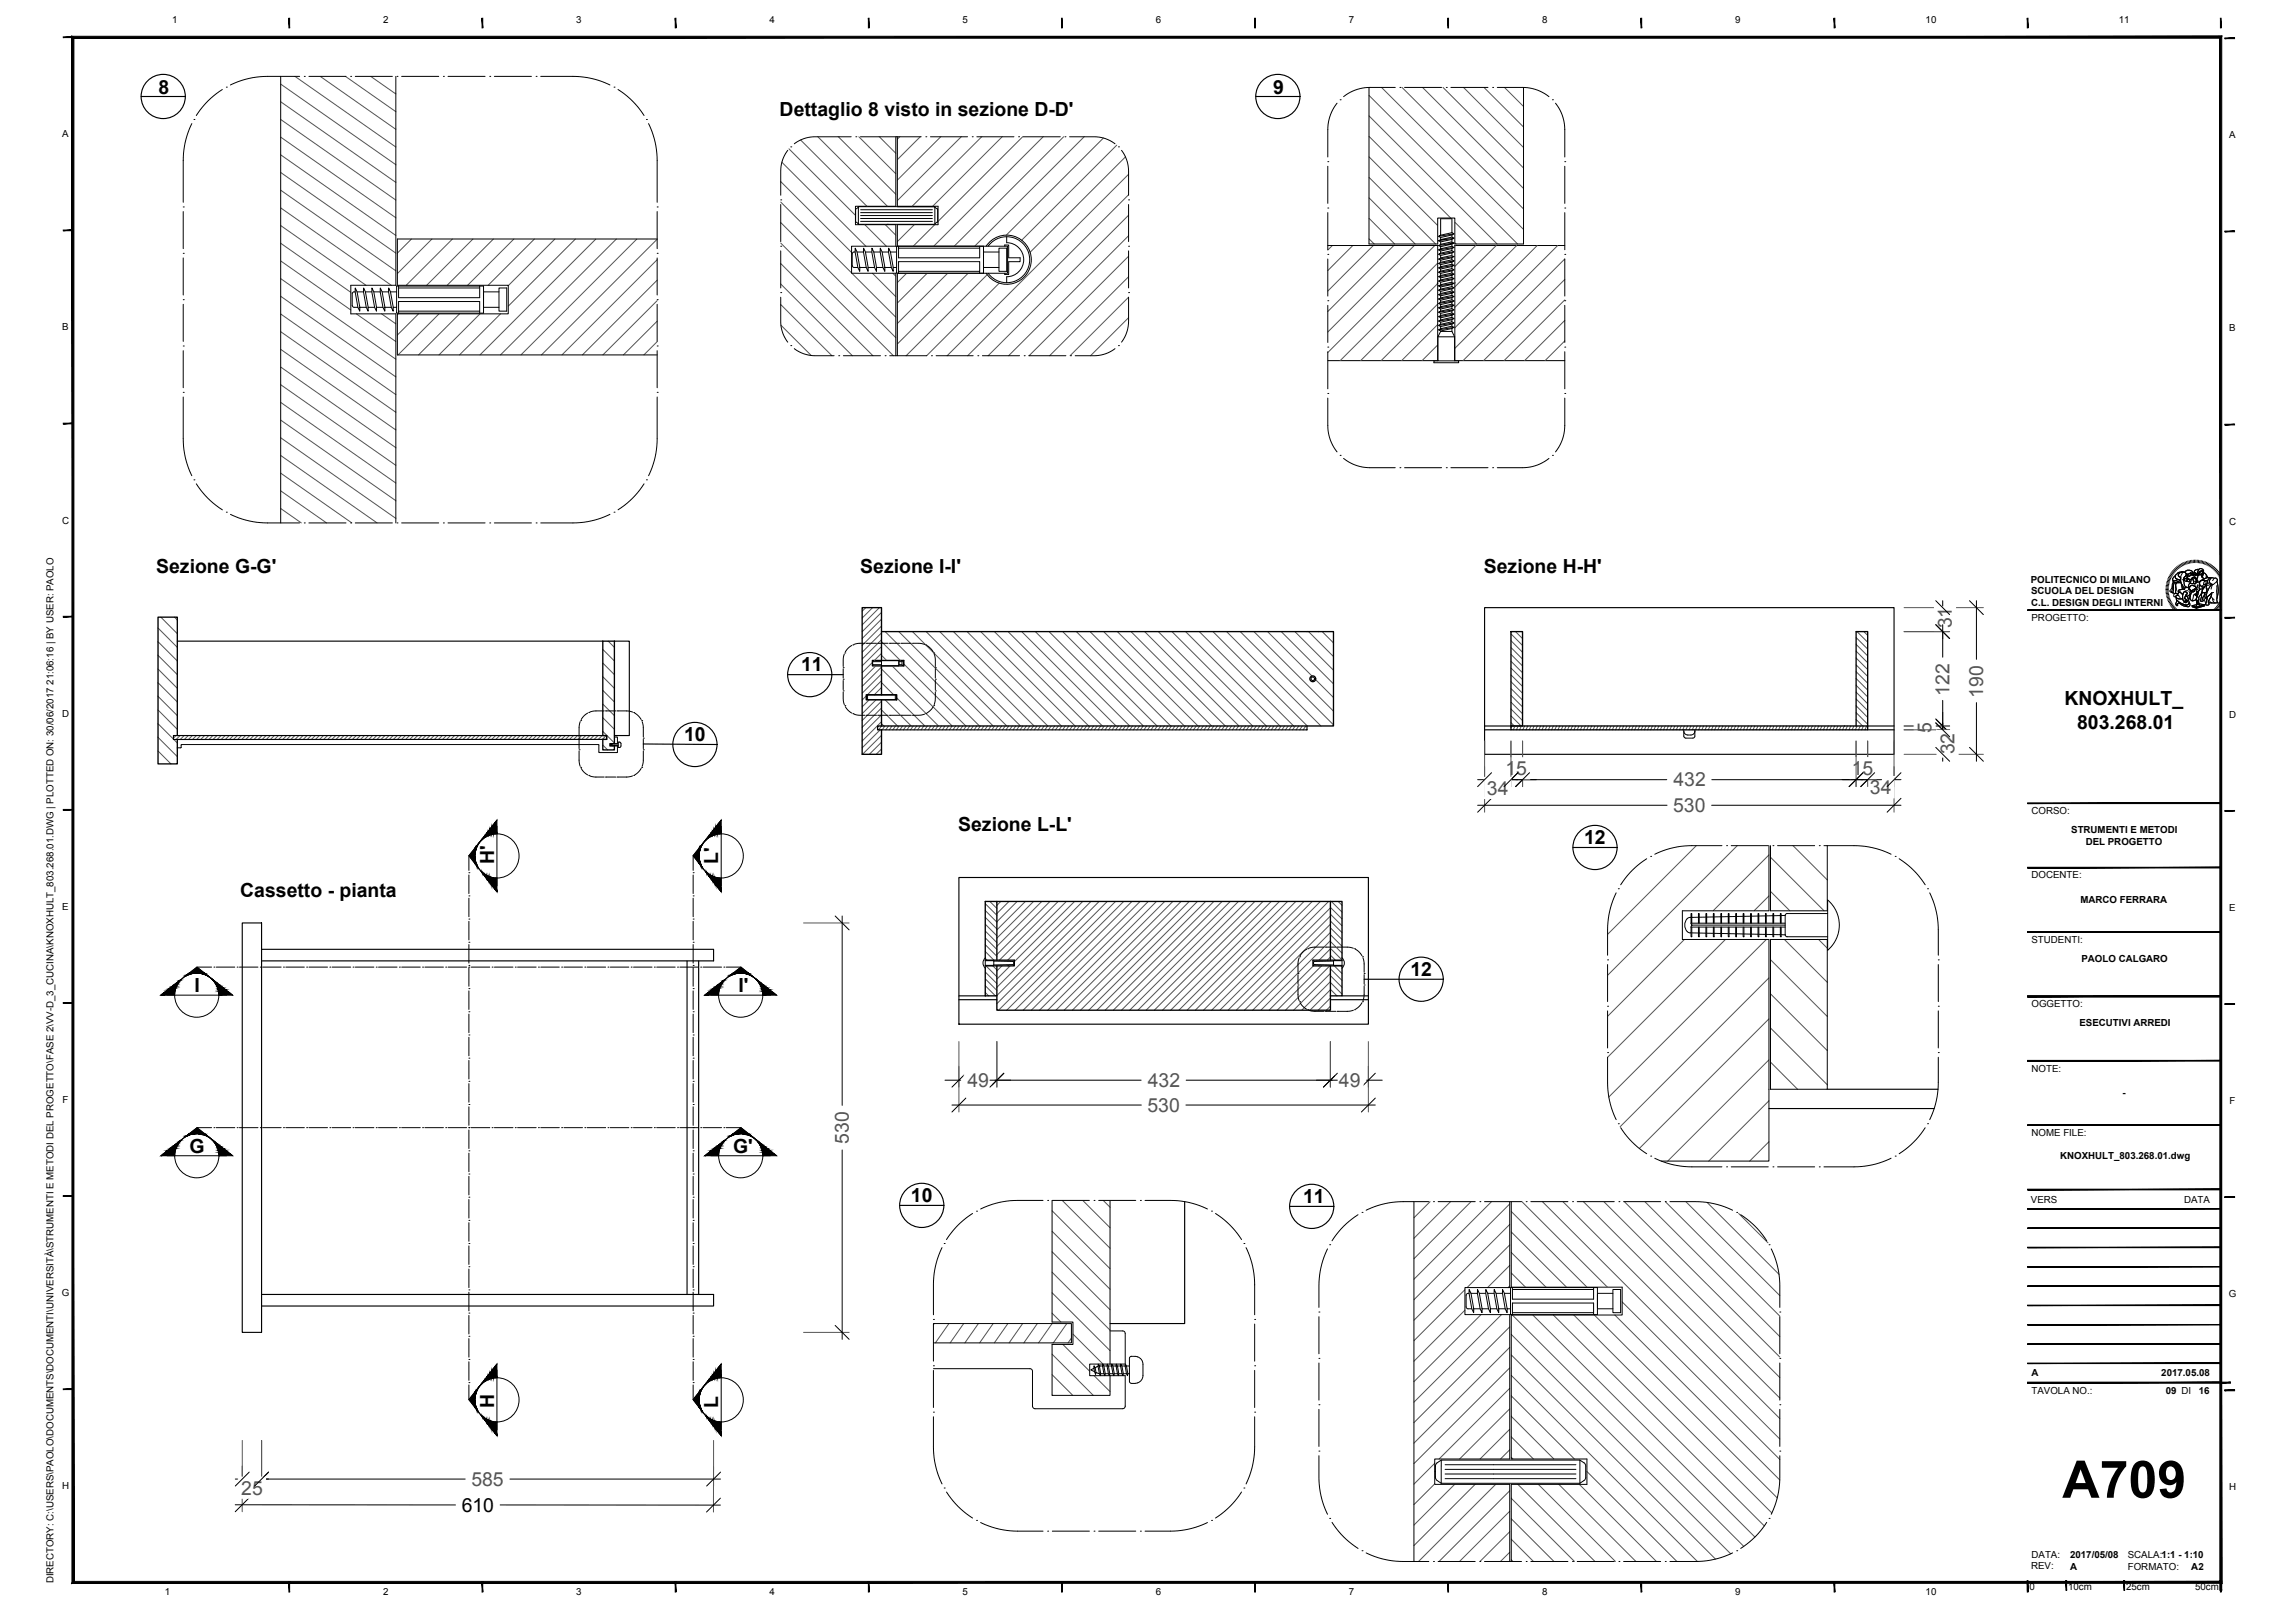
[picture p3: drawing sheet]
<svg xmlns="http://www.w3.org/2000/svg" width="594mm" height="420mm" viewBox="0 0 594 420" stroke-linecap="round" stroke-linejoin="round" font-family="sans-serif">
<defs><g id="words">
<text font-size="13.4" x="533.8" y="387.7">A709</text>
<g font-size="5">
<text x="41" y="24.4">8</text>
<text x="201.8" y="29.9">Dettaglio 8 visto in sezione D-D'</text>
<text x="329.6" y="24.4">9</text>
<text x="40.4" y="148.2">Sezione G-G'</text>
<text x="222.7" y="148.2">Sezione I-I'</text>
<text x="384.1" y="148.2">Sezione H-H'</text>
<text x="207.4" y="173.7">11</text>
<text x="534.4" y="182.6">KNOXHULT_</text>
<text x="177.1" y="191.8">10</text>
<text x="537.7" y="188.6">803.268.01</text>
<text x="248" y="215.1">Sezione L-L'</text>
<text x="410.1" y="218.5">12</text>
<text x="127.9" y="223.7" transform="rotate(-90 127.9 223.7)">H'</text>
<text x="185.9" y="223.7" transform="rotate(-90 185.9 223.7)">L'</text>
<text x="62.2" y="232.3">Cassetto - pianta</text>
<text x="50.3" y="256.9">I</text>
<text x="191.1" y="256.9">I'</text>
<text x="365.1" y="252.6">12</text>
<text x="49" y="298.4">G</text>
<text x="189.8" y="298.4">G'</text>
<text x="235.8" y="311.1">10</text>
<text x="337.3" y="311.4">11</text>
<text x="127.9" y="364.4" transform="rotate(-90 127.9 364.4)">H</text>
<text x="185.9" y="364.5" transform="rotate(-90 185.9 364.5)">L</text>
<text x="119.5" y="391.4">610</text>
</g>
<g font-size="5" fill="#545454">
<text x="505.3" y="162.7" transform="rotate(-90 505.3 162.7)">31</text>
<text x="504.7" y="180.1" transform="rotate(-90 504.7 180.1)">122</text>
<text x="513.4" y="180.6" transform="rotate(-90 513.4 180.6)">190</text>
<text x="500" y="189.7" transform="rotate(-90 500 189.7)">5</text>
<text x="505.9" y="195.3" transform="rotate(-90 505.9 195.3)">32</text>
<text x="389.7" y="200.7">15</text>
<text x="433.2" y="203.6">432</text>
<text x="479.4" y="200.6">15</text>
<text x="384.9" y="205.7">34</text>
<text x="484.1" y="205.6">34</text>
<text x="433.1" y="210.2">530</text>
<text x="250.4" y="281.4">49</text>
<text x="297.1" y="281.4">432</text>
<text x="346.6" y="281.4">49</text>
<text x="297" y="287.8">530</text>
<text x="219.8" y="296.1" transform="rotate(-90 219.8 296.1)">530</text>
<text x="62.4" y="386.9">25</text>
<text x="122" y="384.7">585</text>
</g>
<g font-size="2.5">
<text x="44.5" y="6">1</text>
<text x="99.2" y="6">2</text>
<text x="149.2" y="6">3</text>
<text x="199.2" y="6">4</text>
<text x="249.2" y="6">5</text>
<text x="299.2" y="6">6</text>
<text x="349.2" y="6">7</text>
<text x="399.2" y="6">8</text>
<text x="449.2" y="6">9</text>
<text x="498.5" y="6">10</text>
<text x="548.5" y="6">11</text>
<text x="16.1" y="35.5">A</text>
<text x="577.1" y="35.8">A</text>
<text x="16.1" y="85.5">B</text>
<text x="577.1" y="85.8">B</text>
<text x="16.1" y="135.5">C</text>
<text x="577" y="135.8">C</text>
<text x="525.7" y="150.9">POLITECNICO DI MILANO</text>
<text x="525.8" y="153.9">SCUOLA DEL DESIGN</text>
<text x="525.8" y="156.9">C.L. DESIGN DEGLI INTERNI</text>
<text x="525.9" y="160.7">PROGETTO:</text>
<text x="16.1" y="185.5">D</text>
<text x="577" y="185.8">D</text>
<text x="525.9" y="210.7">CORSO:</text>
<text x="536.1" y="215.7">STRUMENTI E METODI</text>
<text x="539.9" y="218.7">DEL PROGETTO</text>
<text x="525.9" y="227.4">DOCENTE:</text>
<text x="538.5" y="233.8">MARCO FERRARA</text>
<text x="16.1" y="235.5">E</text>
<text x="577.1" y="235.8">E</text>
<text x="525.9" y="244.1">STUDENTI:</text>
<text x="538.8" y="249">PAOLO CALGARO</text>
<text x="525.9" y="260.7">OGGETTO:</text>
<text x="538.3" y="265.7">ESECUTIVI ARREDI</text>
<text x="525.9" y="277.4">NOTE:</text>
<text x="16.2" y="285.5">F</text>
<text x="549.4" y="283.8">-</text>
<text x="577.1" y="285.8">F</text>
<text x="525.9" y="294.1">NOME FILE:</text>
<text x="533.3" y="300">KNOXHULT_803.268.01.dwg</text>
<text x="525.7" y="311.3">VERS</text>
<text x="565.3" y="311.3">DATA</text>
<text x="16" y="335.5">G</text>
<text x="576.9" y="335.8">G</text>
<text x="525.9" y="356.3">A</text>
<text x="559.5" y="356.3">2017.05.08</text>
<text x="525.9" y="360.9">TAVOLA NO.:</text>
<text x="560.6" y="360.9">09 DI</text>
<text x="569.2" y="360.9">16</text>
<text x="16.1" y="385.5">H</text>
<text x="577" y="385.8">H</text>
<text x="525.8" y="406.3">REV:</text>
<text x="525.9" y="403.4">DATA:</text>
<text x="535.9" y="406.3">A</text>
<text x="535.9" y="403.3">2017/05/08</text>
<text x="550.8" y="403.3">SCALA:1:1 - 1:10</text>
<text x="550.8" y="406.3">FORMATO:</text>
<text x="567.2" y="406.3">A2</text>
<text x="13.8" y="409.9" transform="rotate(-90 13.8 409.9)">DIRECTORY: C:\USERS\PAOLO\DOCUMENTS\DOCUMENTI\UNIVERSITÀ\STRUMENTI E METODI DEL PROGETTO\FASE 2\VV-D_3_CUCINA\KNOXHULT_803.268.01.DWG | PLOTTED ON: 30/06/2017 21:06:16 | BY USER: PAOLO</text>
<text x="42.7" y="413">1</text>
<text x="99.2" y="413">2</text>
<text x="149.2" y="413">3</text>
<text x="199.2" y="413">4</text>
<text x="249.2" y="413">5</text>
<text x="299.2" y="413">6</text>
<text x="349.2" y="413">7</text>
<text x="399.2" y="413">8</text>
<text x="449.2" y="413">9</text>
<text x="498.5" y="413">10</text>
<text x="525.4" y="411.7">0</text>
<text x="535.4" y="411.7">10cm</text>
<text x="550.4" y="411.7">25cm</text>
<text x="568.2" y="411.7">50cm</text>
</g>
</g></defs>
<g fill="none" stroke="#000" stroke-width=".26">
<path d="M72.7 19.8v115.6M77.6 19.8h-8.4a21.8 21.8 0 0 0-9.6 2.2M78.8 19.8h.1M80 19.8h9.6M90.8 19.8h.1M92 19.8h9.6M102.5 19.8v54.1h-11.7v7.4h11.7v54.1M102.8 19.8h.1M104 19.8h9.6M114.8 19.8h.1M116 19.8h9.6M126.8 19.8h.1"/>
<path d="M128 19.8h9.6M138.8 19.8h.1M140 19.8h8.3a21.8 21.8 0 0 1 9.6 2.2M49.7 32a21.6 21.6 0 0 0-2.3 9.6v10.8M50.2 30.9h.1M57.5 23.2a21.6 21.6 0 0 0-6.7 6.7M58.6 22.6h.1M158.9 22.6h.1M160 23.2a21.8 21.8 0 0 1 6.7 6.7M167.3 30.9h.1M167.9 32a21.4 21.4 0 0 1 2.2 9.6v10.8M203.9 38.9a8.7 8.7 0 0 0-1.8 5.4v6.2"/>
<path d="M204.7 38h.1M220.3 35.4h-9.3a8.7 8.7 0 0 0-5.4 1.8M221.5 35.4h.1M222.7 35.4h15.8M231.9 35.4v18h-10.5v4.8h10.5v5.5h-11.5v7h11.5v21.4M232.3 35.4v18h10.5v4.8h-10.5v5.5h28.5v7h-28.5v21.4M239.7 35.4h.1M240.9 35.4h9.6M251.7 35.4h.1M252.9 35.4h9.6M263.7 35.4h.1M264.9 35.4h9.6"/>
<path d="M275.7 35.4h.1M276.9 35.4h6.3a8.7 8.7 0 0 1 5.4 1.8M289.5 38h.1M290.3 38.9a8.9 8.9 0 0 1 1.8 5.4v6.2M346.1 26.7a10.9 10.9 0 0 0-2.4 6.8v7.1M346.9 25.8h.1M354.4 22.6v40.6h17.8v-6.8h4.4v6.8h17.8v-40.6M361.2 22.6h-6.6a10.9 10.9 0 0 0-6.8 2.4M362.4 22.6h.1M363.6 22.6h9.6M374.4 22.6h.1M375.6 22.6h9.6"/>
<path d="M386.4 22.6h.1M387.6 22.6h6.5a10.9 10.9 0 0 1 6.9 2.4M401.9 25.8h.1M402.6 26.7a10.9 10.9 0 0 1 2.5 6.8v7.1M47.4 53.6h.1M47.4 54.8v9.6M170.1 53.6h.1M170.1 54.8v9.6M202.1 51.7h.1M202.1 52.9v9.6M221.5 54.1v3.4M221.5 57.5l.7 .6"/>
<path d="M222.2 53.5l-.7 .6M222.8 55.8h18.5M222.8 57.3h18.5M222.8 56.6h18.5M222.8 55h18.5M222.8 54.3h18.5M229.7 58.1h.1M232.3 53.5h9.7v4.6h-19.8v-4.6h19.8l.7 .6v3.4M242.7 57.5l-.7 .6M292.1 51.7h.1M292.1 52.9v9.6M343.7 53.9h.1"/>
<path d="M343.7 41.9h.1M343.7 43v9.6M343.7 55v9.6M405.1 41.9h.1M405.1 53.9h.1M405.1 43v9.6M405.1 55v9.6M47.4 77.6h.1M47.4 65.6h.1M47.4 66.8v9.6M47.4 78.8v9.6M91.7 75.6h.2"/>
<path d="M91.7 75.5l-.5 .3v.3v3l.2 .4 1.2 .1M92 74.6l.4 1 .8 4-.1 1-.5-1-.7-4zM92.4 75.6h1.7M93.2 79.6h1.6M94.1 74.6l.5 1 .7 4v1l-.5-1-.7-4zM94.6 75.6h1.7M95.3 79.6h1.7M96.3 74.6l.5 1 .7 4v1l-.5-1-.7-4zM96.8 75.6h1.6M97.5 79.6h1.6M98.4 74.6l.5 1 .7 4v1l-.5-1-.7-4zM98.9 75.6h1.7"/>
<path d="M99.6 79.6h1.7M100.6 74.6l.5 1 .7 4v1l-.5-1-.7-4zM101.1 75.6h1.6M101.8 79.6h.9M102.7 74.1h22.5v7h-22.5zM103.2 74.1v3h21v-3M103.2 74.6h21M125.2 79.6h4M125.2 75.6h4M129.2 74.6h2v6h-2zM170.1 61.9h-67.2v12h28.7v7.4h-28.7v10.6h67.2M170.1 65.6h.1"/>
<path d="M170.1 77.6h.1M170.1 66.8v9.6M170.1 78.8v9.6M202.1 63.7h.1M202.1 75.7h.1M202.1 76.9v6.3a8.8 8.8 0 0 0 1.8 5.4M202.1 64.9v9.6M221.1 69.2h1M221.1 65.2h.3M221.1 65.2l-.4 .3-.1 .2v3l.1 .3 .4 .2M221.4 64.2l.5 1 .7 4v1l-.5-1-.7-4zM221.9 65.2h1.6"/>
<path d="M222.6 69.2h1.6M223.5 64.2l.5 1 .7 4v1l-.5-1-.7-4zM224 65.2h1.7M224.7 69.2h1.7M225.7 64.2l.5 1 .7 4v1l-.5-1-.7-4zM226.2 65.2h1.6M226.9 69.2h1.7M227.9 64.2l.4 1 .8 4-.1 1-.4-1-.8-4zM228.3 65.2h1.7M229.1 69.2h1.6M230 64.2l.5 1 .7 4v1l-.5-1-.7-4zM230.5 65.2h1.6"/>
<path d="M231.2 69.2h.9M232.1 63.7h22.5v7h-22.5zM232.6 63.7v3h21v-3M232.6 70.7v-3h21v3M232.6 70.2h21M232.6 64.2h21M254.6 69.2h4M254.6 65.2h4M255.3 63.7a6.4 6.4 0 0 1 9.5-1.3 6.4 6.4 0 0 1 0 9.6 6.4 6.4 0 0 1-9.5-1.3M255.8 63.7a6 6 0 0 1 8.8-.9 6 6 0 0 1 0 8.9 6 6 0 0 1-8.8-1M258.6 64.2h2v6h-2zM260.1 63.7v-.3h1v3.3h3v1h-3v3.4h-1v-.4"/>
<path d="M260.6 61.3v1.5a4.4 4.4 0 0 1 4.4 4.4 4.4 4.4 0 0 1-4.4 4.4v1.6M292.1 76.9v6.3a8.9 8.9 0 0 1-1.8 5.4M292.1 75.7h.1M292.1 63.7h.1M292.1 64.9v9.6M343.7 77.9h.1M343.7 65.9h.1M343.7 63.6h28.5v29.8h-28.5M343.7 67.1v9.5M343.7 79.1v9.6M372.1 73.2h.1M372.4 74l3.9-.7-.5 .3-2.9 .7z"/>
<path d="M372.4 63.6l3.9-.7-.5 .3-2.9 .7zM372.4 62.3l.5-.3 2.9-.6 .5 .3zM372.4 77.4l.5 .3M372.4 76.3l.5 .3M372.4 64.7l.5 .3M372.9 69.1l-.5 .2 .5 .3M372.9 61.5v.5M372.9 62.6v.7M372.9 63.9v.5M372.9 65v.5M372.9 66.1v.7M372.9 68.5v.6"/>
<path d="M372.9 69.6v.6M372.9 70.8v.5M372.9 71.9v.6M372.9 73.1v.7M372.9 74.3v.5M372.9 75.4v.6M372.9 76.6v.5M372.9 78.9v.5M372.9 80v.5M372.9 77.1l-.5 .3M372.9 67.9l-.5 .3M375.8 77.6l-2.9 .7v-.6"/>
<path d="M375.8 74.8l-2.9 .6-.5-.3M375.8 74.2l.5 .3-.5 .3M375.8 79.3v.6l-2.9 .6M375.8 79.9l.5 .3-.5 .3M375.8 79.3l-2.9 .7-.5-.3M375.8 78.2v.5l-2.9 .7M375.8 78.7l.5 .3-.5 .3M375.8 78.2l-2.9 .7-.5-.3M375.8 74.8v.5l.5 .3M375.8 75.3l-2.9 .7-.5 .3M375.8 75.9l.5-.3-3.9 .7M375.8 70.1l-2.9 .7-.5-.3"/>
<path d="M375.8 69v.5l-2.9 .7M375.8 69.5l.5 .3-.5 .3M375.8 71.3l-2.9 .6-.5-.3M375.8 70.1v.6l-2.9 .6M375.8 70.7l.5 .3-.5 .3M375.8 72.4l-2.9 .7-.5-.3M375.8 71.3v.5l-2.9 .7M375.8 71.8l.5 .3-.5 .3M375.8 69l.5-.3-.5-.3-2.9 .7M375.8 67.9l-2.9 .6-.5-.3M375.8 67.3v-.6l-2.9 .7v.5M375.8 66.7l.5-.3-.7-.2-2.5 .5-.7 .4"/>
<path d="M375.8 67.3l.5 .3-.5 .3M375.8 63.7l.5 .3-.5 .3M375.8 65.5l-2.9 .6-.5-.3M375.8 64.3v.6l-2.9 .6M375.8 64.9l.5 .3-.5 .3M375.8 60.8l-2.9 .7-.5-.3M375.8 60.2l.5 .3-.5 .3M375.8 60.2v-3.6h-2.9v4.3M375.8 60.8v.6M375.8 62v.7M375.8 63.2v.5M375.8 65.5v.7"/>
<path d="M375.8 67.9v.5M375.8 72.4v.8M375.8 73.6v.6M375.8 75.9v.6M375.8 77.1v.5M375.8 74.2l-2.9 .6M375.8 77.6l.5 .3M375.8 77.1l-2.9 .6M375.8 76.5l-2.9 .6M375.8 76.5l.5 .3M375.8 75.9l-2.9 .7M375.8 69l-2.9 .6"/>
<path d="M375.8 67.3l-2.9 .6M375.8 64.3l-2.9 .7M375.8 63.7l-2.9 .7M375.8 60.2l-2.9 .7M376.3 73.3l-.7-.2-2.5 .6-.7 .3M376.3 74.5l-3.9 .6 .5-.3M376.3 79l-3.9 .7 .5-.3M376.3 77.9l-3.9 .7 .5-.3M376.3 69.8l-3.9 .7 .5-.3M376.3 71l-3.9 .6 .5-.3M376.3 72.1l-3.9 .7 .5-.3M376.3 66.4l-3.9 .7 .5 .3"/>
<path d="M376.3 64l-3.9 .7 .5-.3M376.3 65.2l-3.9 .6 .5-.3M376.3 60.5l-3.9 .7 .5-.3M376.3 61.7l-.5 .3-2.9 .6-.5-.3M376.3 77.9l-.5 .3M376.3 76.8l-.5 .3M376.3 76.8l-3.9 .6M376.3 68.7l-3.9 .6M376.3 67.6l-3.9 .6M376.3 62.9l-.7-.2-2.5 .5-.7 .4M376.7 73.2l-.1 .1M405.1 65.9h.1"/>
<path d="M405.1 77.9h.1M405.1 63.6h-28.5v29.8h28.5M405.1 67.1v9.5M405.1 79.1v9.6M47.4 89.6h.1M47.4 90.8v9.6M103.2 81.1v-3h21v3M103.2 80.6h21M170.1 89.6h.1M170.1 90.8v9.6M204.7 89.5h.1M205.6 90.3a8.8 8.8 0 0 0 5.4 1.8h4.9"/>
<path d="M217.1 92.1h.1M218.3 92.1h9.6M229.1 92.1h.1M230.3 92.1h9.6M241.1 92.1h.1M242.3 92.1h9.6M253.1 92.1h.1M254.3 92.1h9.6M265.1 92.1h.1M266.3 92.1h9.6M277.1 92.1h.1M288.6 90.3a8.8 8.8 0 0 1-5.4 1.8h-4.9"/>
<path d="M289.5 89.5h.1M343.7 89.9h.1M343.7 91.1v9.6M372.2 93.4h-1v.5h6.4v-.5h-1.1M372.2 87.2h4.3M372.9 85.8l-.7 1.4v6.2h4.3v-6.2M372.9 85.8h2.9M372.9 81.1v.6M372.9 82.3v.5M372.9 83.4v.6M372.9 84.5v.6M372.9 85.7v.1"/>
<path d="M375.8 80.5l-2.9 .6-.5-.3M375.8 81.6l-2.9 .7-.5-.3M375.8 80.5v.5l-2.9 .7M375.8 81l.5 .3-.5 .3M375.8 82.8l-2.9 .6-.5-.3M375.8 81.6v.6l-2.9 .6M375.8 82.2l.5 .3-.5 .3M375.8 83.9l-2.9 .6-.5-.3M375.8 82.8v.5l-2.9 .7M375.8 83.3l.5 .3-.5 .3M375.8 85l-2.9 .7-.5-.3M375.8 83.9v.5l-2.9 .7"/>
<path d="M375.8 84.4l.5 .3-.5 .3M375.8 85v.8M375.8 85.8l.7 1.4M376.3 80.2l-3.9 .6 .5-.3M376.3 81.3l-3.9 .7 .5-.3M376.3 82.5l-3.9 .6 .5-.3M376.3 83.6l-3.9 .6 .5-.2M376.3 84.7l-3.9 .7 .5-.3M405.1 89.9h.1M405.1 91.1v9.6M47.4 102.8v10.8a21.4 21.4 0 0 0 2.3 9.6M47.4 101.6h.1"/>
<path d="M170.1 101.6h.1M170.1 102.8v10.8a21.7 21.7 0 0 1-2.2 9.6M343.7 103.1v7.1a10.9 10.9 0 0 0 2.4 6.8M343.7 101.9h.1M346.9 117.9h.1M347.8 118.7a10.9 10.9 0 0 0 6.8 2.4h6.6M401 118.7a10.8 10.8 0 0 1-6.9 2.4h-6.5M401.9 117.9h.1M405.1 101.9h.1M405.1 103.1v7.1a10.8 10.8 0 0 1-2.5 6.8M50.2 124.2h.1M50.8 125.2a21.7 21.7 0 0 0 6.8 6.8"/>
<path d="M58.6 132.6h.1M59.7 133.2a21.6 21.6 0 0 0 9.5 2.2h8.4M78.8 135.4h.1M80 135.4h9.6M90.8 135.4h.1M92 135.4h9.6M102.8 135.4h.1M104 135.4h9.6M114.8 135.4h.1M116 135.4h9.6M126.8 135.4h.1M128 135.4h9.6"/>
<path d="M138.8 135.4h.1M157.9 133.2a21.6 21.6 0 0 1-9.6 2.2h-8.3M158.9 132.6h.1M166.7 125.2a21.6 21.6 0 0 1-6.7 6.8M167.3 124.2h.1M362.4 121.1h.1M363.6 121.1h9.6M374.4 121.1h.1M375.6 121.1h9.6M386.4 121.1h.1M560.6 152.6h.7M560.6 152.3h.7"/>
<path d="M560.7 151.9l.6 .1M560.7 151.5l.7 .1M560.8 151.2l.6 .1M560.9 150.8l.6 .2M560.9 150.5l.7 .2M561 150.2l.7 .2M561.2 149.8l.6 .3M561.3 149.5l.6 .3M561.3 152.9l-.7 .1M561.3 153.3h-.6M561.4 153.6l-.7 .1M561.4 153.9l-.6 .1"/>
<path d="M561.5 149.2l.6 .3M561.5 154.2l-.7 .2M561.6 154.5l-.7 .2M561.6 148.9l.6 .3M561.7 154.9l-.7 .2M561.8 155.2l-.7 .2M561.8 148.6l.6 .3M561.9 155.5l-.6 .2M562 148.3l.6 .3M562 155.7l-.6 .4M562.2 156l-.6 .4M562.2 148l.6 .4"/>
<path d="M562.4 156.3l-.6 .4M562.4 147.7l.6 .4M562.5 150.3h.9a.52 .52 0 0 0 .9 0l.1-.1 .1 .1a.34 .34 0 0 1 0 .5 .34 .34 0 0 1-.5 0 1.21 1.21 0 0 1-1.5-.5zM562.5 150.2l.1 .5M562.5 156.6l-.5 .4M562.7 147.4l.5 .5M562.7 150.7l-.3 .6-.1 1.3-.3 .7 .4 .2M562.7 156.9l-.5 .4M562.9 149.2l.3-.2-.1 .5 .2 .3 1.1 .4a.55 .55 0 0 1-.9 .2h-.8l-.3-.3v-.3zM562.9 147.2l.5 .5M562.9 157.1l-.5 .4M563 150.8h.1a.24 .24 0 0 1 .3 .2 .24 .24 0 0 1-.2 .3v2.3l-.3 .1-.5-.3 .2-.8v-1.1z"/>
<path d="M563 150.8l-.3 .4-.1 1.7-.2 .6 .7 .1M563.1 149l-.7 .9 .3 .5 .7-.1a.55 .55 0 0 0 .9 0l.1-.1M563.1 157.4l-.5 .4M563.2 146.9l.5 .5M563.2 154.4l.2 .4 .5 .2 1.1-.1M563.3 148.7l.6-.5 1.3-.1-1.1 .3a.56 .56 0 0 0-.2 .7 .56 .56 0 0 0 .6 .3l-.1 .8-1-.3-.3-.4zM563.3 154.7l.7 .3 1-.1 .1 .4 .3 .4-.1 .2 .3-.2 .2 .3-.1-.5 .3 .4-.1-.4 .4 .1-.8-.7 .3-.7 .4 .1 .5 1.5-.2 .5-.3 .3h-.6l-1.1-.4-1-.9zM563.3 154.7l.1 .6 .7 .6 2 .9M563.4 157.6l-.5 .5M563.4 150.8h.6a.65 .65 0 0 1 .9 .6l.2 .6v.4l-1.2 .4v.4l.2 .2-.4 .4-.4-.1-.2-.4 .1-2zM563.4 150.9l-.2 .5v2.2M563.5 146.7l.4 .5"/>
<path d="M563.5 155.4l.8 .6 1.3 .6 .7-.1 .4-.5 .2 .8-.4 .3-1.1-.2-1.4-.8-.5 .3 .2 .2v.2h-.3l-.2-.5zM563.5 155.4l-.3 .9 .2 .5 .3-.2-.1-.2 .4-.3 1.3 .8 1.2 .2 .4-.4-.2-.7M563.6 157.8l-.4 .5M563.7 153.8l-.7-.1-.3 .2v.5l.3 .1 .8-.4 .6 .6M563.7 146.5l.5 .5M563.9 158l-.5 .6M563.9 153.5l.5-.2a.98 .98 0 0 1 .6 1.1v.5l-.2 .1h-.9l-.5-.2-.2-.4 .6-.3-.1-.2zM563.9 152.8l1.2-.4 .3 .2 .3-.5 .9 .1 .5 .8v.7l-.9 .6-.4-.1 .1-.3a.41 .41 0 0 0 .1-.6 .41 .41 0 0 0-.5-.1l-.5 .7-.7-.6h-.4zM564 146.3l.4 .5M564.1 158.2l-.4 .6M564.2 148.4l.9-.3a.75 .75 0 0 1 .8 .6 .75 .75 0 0 1-.6 .9l-.2 .5 .3 1.3 .2 .4 .5 .3-.5 .1-.1 .3-.2 .1-.3-.2 .1-.4-.6-1.2v-1.4h-.2a.56 .56 0 0 1-.4-.5 .56 .56 0 0 1 .3-.5zM564.2 153.2l.8 .7"/>
<path d="M564.3 153.3l-.5 .4v.4M564.3 146.1l.4 .6M564.4 150.2l-1.1-.4-.2-.3 .1-.7 .7-.6 1.4-.1a.78 .78 0 0 1 .6 .7 .78 .78 0 0 1-.6 .8l-.2 .5 .3 1.3 .2 .4 .5 .2-.5 .2M564.4 158.4l-.4 .6M564.5 150.8h-1.3a.67 .67 0 0 0-.8 .1 .67 .67 0 0 0-.2 .8l-.1 .6-.4 .7 .2 .3M564.6 158.6l-.3 .6M564.7 145.9l.3 .6M564.7 151.1l.2 1.4M564.9 148.4l-.4 .8v1.3l.6 1.4v.5l.3 .2 .2-.4M564.9 158.8l-.3 .6M565 145.7l.3 .7M565.1 152.4l-1.2 .4v.4l.1 .2"/>
<path d="M565.2 148.1l-1.1 .3a.54 .54 0 0 0-.2 .7 .54 .54 0 0 0 .6 .3M565.2 158.9l-.3 .6M565.3 145.6l.3 .6M565.4 149.4l.4-.3 .6-.1-.1 .6-1.2 .5zM565.4 153.2l.6 .2a.33 .33 0 0 1 .2 .3 .33 .33 0 0 1-.3 .3l-.4 .9 .8 .7-.4-.1 .2 .4-.4-.4 .2 .5-.3-.3-.2 .2v-.3l-.4-.5a2.13 2.13 0 0 1 .4-1.9zM565.4 153.2l.6 .2a.33 .33 0 0 1 .2 .3 .33 .33 0 0 1-.3 .3l-.4 1 .7 .6-.3-.1 .2 .4-.4-.4 .2 .5-.3-.3-.2 .2v-.3l-.4-.5a2.13 2.13 0 0 1 .4-1.9zM565.4 149.9l.3-.1a.41 .41 0 0 1 .4-.2 .41 .41 0 0 1 .3 .3l-.3 .1 .1 .5-.5-.1zM565.4 149.9l.2 .5 .6 .1M565.5 159l-.2 .7M565.5 148.1l.8-.5 .7 .1 .6 .4-.1 .3-.5-.2-.6 .4-.5-.1M565.6 145.5l.3 .6M565.7 147.9l.5-.3h.6l.6 .2 .3 .5-.3 .1-.4-.2-.1 .2-.6 .3-.8-.5z"/>
<path d="M565.8 159.2l-.2 .6M565.8 148.5l.7 .1 .6-.4 .3 .2-.2 .6-.4 .2-.5-.2-.5 .1zM566 145.3l.2 .7M566.1 152l.6 .3 .4 .6 .1 .7-.5 .4M566.1 159.3l-.2 .6M566.2 154.4l.5 1.6-.3 .5-.8 .1M566.2 149.9l.8 .1-.2 .1-.1 .4-.3 .1-.3-.2zM566.2 149.6l.3 .3M566.3 149.4v.2l-1.2 .5M566.3 152.9l-.8 .2M566.3 145.2l.2 .7M566.4 149l-.4 .5"/>
<path d="M566.4 159.4l-.1 .6M566.5 152.6l.7 .4M566.6 149.9l-.5 .1 .1 .5a.29 .29 0 0 0 .4 .1 .29 .29 0 0 0 .2-.3v-.2l.2-.1h-.6M566.6 153a.73 .73 0 0 1 .2 .9 .73 .73 0 0 1-.8 .4l-.2-.1M566.7 152.3v-.3l.5-.4 1.1 .2 .2 .7-1.4 .4 .6 .4 .4-.3 .1-.5 .4-.1-.3-.5-1.1-.3-.5 .7-.2-.1 .2-1.1 .3-.2 .2 .2h1.1l.5-.4v-.3l.6 .2-.1 .4 .2 .5-.3 .6 .2 .5-.3 .6-.4 .1-.2 .6h-.4l.3 .2h.2v.4l.2-.3-.3 1.2-1 .2-.9-.7 .4-.6 .2-1.1M566.7 152l.6-.5 .5 .1 .6 .4a.27 .27 0 0 1 .2 .3 .27 .27 0 0 1-.3 .2h-.2l-1.1 .5zM566.7 145.2l.1 .6M566.7 154.9l.8 .6M566.8 159.5l-.2 .6M566.9 149h.1M566.9 148.6l.2 .1M567 150.9l-.5 .6v.7"/>
<path d="M567 154.3v.9M567 145.1l.1 .7M567 148.6v.1M567.1 159.5l-.1 .7M567.1 152.9l1.1-.4-.1 .5-.4 .3-.5-.2zM567.1 153.7l-.3 .9-.4 .5M567.3 148.8l.9-.1v-.1l.2 .3-.4 .2zM567.4 145v.7M567.4 148.4l-.2 .6-.4 .2-.5-.2-.5 .2M567.4 159.6l-.1 .6M567.4 149.6l.5-.2 .4 .1 .5 .8v.4l-.2 .1-.2-.1 .1-.9-.6-.3-.3 .3 .2 1.2-.6 .1-.3-.3zM567.5 156.8l1.9-.5 1.2 .3-2 .6z"/>
<path d="M567.5 156.8l1.1 .4v.3l-1.1-.4zM567.7 145l.1 .7M567.7 159.6v.7M567.7 149.5h.4l.4 .3v1l-.2 .3h-.5l-.2-1.2zM567.8 148.6l.1-.3h.3l.5 .4-.3 .2M567.8 153.1h.1M567.8 154l-.2 1.1a.27 .27 0 0 0-.1 .5 .27 .27 0 0 0 .4-.1l.6-.2M567.8 148.4l.4-.1 .4 .5-.2 .1-.2-.3h-.4zM567.9 152.7l.1 .1M567.9 153h.1M567.9 152.8h.1M568 149.8h.1"/>
<path d="M568 149.7l-.1 .2M568 159.6v.7M568.1 145v.7M568.2 148.7l-.4-.1-.5 .2 .7 .3 .4-.2-.2-.3v.2M568.2 153.8l.3 .1 .2-.6 .4-.1-.5 1.3v-.4h-.2zM568.2 151.1v.7M568.2 152.5l-.1 .5-.4 .2-.5-.2M568.3 149.6l.2 .3-.1 .1M568.4 159.6v.7M568.4 149.8l-.3-.3h-.4l-.1 .4 .2 1-.1 .2-.5-.1a.43 .43 0 0 1 0-.7l.3-.8 .6-.1 .5 .5 .2 .8-.3 .1-.1-.3M568.4 145v.7M568.5 150.1l-.2 .1"/>
<path d="M568.5 149.9v.5h-.7M568.5 150.8l-.2 .2-.5 .1M568.6 157.2l2-.6v.3l-2 .6zM568.6 157.2v.3M568.6 148.8h.1a.48 .48 0 0 1 .1 .8l-.1 .4M568.7 153.3h.1M568.7 153.9l-.1 .6 .2-.3M568.7 159.6v.7M568.7 148.4l.1 .4M568.8 150.4l-.2-.5 .3-.6-.1-.6-.2 .1-.1-.3-.5-.4 .2-.5 .5-.2a.22 .22 0 0 1 .4 0 .22 .22 0 0 1-.1 .4v1.2l.3-.5a.39 .39 0 0 0 .2 .3 .39 .39 0 0 0 .5-.1l-.1 .6 .2-.1 .1 .3a.34 .34 0 0 1 .2 .3 .34 .34 0 0 1-.3 .3l-.7 .5M568.8 145l-.1 .7M568.8 153.7l-.1 .2-.1-.2"/>
<path d="M568.8 151.4l-.1 1.3M568.8 150.6l.5 .2M568.9 155.4l.2-.1 .1 1.1-.2-.6-.4 .7zM569 152.5l-.4 .4v.4M569 159.6l.1 .7M569.1 153.2l-.4 .1-.2 .6h-.4l.3 .2h.2M569.1 151.4l-.4 .9M569.1 145v.7M569.2 147.5h-.9l-.3 .7M569.2 148.5h.1a.39 .39 0 0 0 .2 .3 .39 .39 0 0 0 .5-.1M569.3 147.3h.6l.5 .4v.8l-.4 .9v-.8l.2-.4-.2-.5-.6 .2-.2 1-.2 .1-.1-.9zM569.3 147.3h.7l.4 .4v.8l-.4 .9v-.8l.2-.4-.2-.5-.6 .2-.2 1-.2 .1-.1-.9z"/>
<path d="M569.3 159.5l.1 .7M569.4 150.6l.7-.4 .8 .1a.7 .7 0 0 1 .6 .7 .7 .7 0 0 1-.7 .7l-.2 .3h-.5l-.6-.6zM569.4 148.2h.2M569.4 152.5l.9-.1-.5 1.3-.6 .9v.4a.22 .22 0 0 1 .1 .3 .22 .22 0 0 1-.3 .1l-.3 .6-.2-.9zM569.4 152.6l-.9 2.5 .2 .9 .4-.7 .2 1.4-.3-.9-.4 1.1 .1-.9M569.4 147.9l.6-.2 .2 .5-.2 .5a.39 .39 0 0 1-.5 .1 .39 .39 0 0 1-.2-.3zM569.5 148.6l.1 .1M569.5 151.5l-.3 .5 .1 .5 1-.1 .5-.6M569.5 145.1l-.1 .6M569.5 148.3h.1M569.6 148.5v.1M569.7 159.5l.1 .7"/>
<path d="M569.8 145.1l-.1 .7M569.9 148.4h.2M569.9 148.4v.1M569.9 153.5h.3a.38 .38 0 0 1 .5 .1 .38 .38 0 0 1-.1 .5l-.4 .6 .1 .8-.6 .1zM570 159.4l.1 .7M570.1 149.2l.4 .6M570.2 151.7h.1M570.2 145.2l-.2 .7M570.3 150l.9-.4 .9-.1-.7 1zM570.3 152.4l-.5 1.3-.6 .9-.1 .9M570.3 159.3l.2 .7M570.3 151.6l-.3 .1"/>
<path d="M570.4 148.2l.5 .4 .7 .9a1.11 1.11 0 0 1-1.4 .1l-.1-.4zM570.4 148.2l.6 .4 .3 .6M570.4 151.9l-.1 .1M570.5 145.3l-.2 .7M570.6 159.2l.2 .7M570.6 156.6v.3l-2 .6-1.1-.4v-.3l1.1 .4 2-.6a6.2 6.2 0 0 0-3.1 .2M570.7 153.4l-.2 .8-.3 .5v.4l.2 .4-.3 .2-.5-.2 .3-1v-1M570.9 145.4l-.2 .7M570.9 159.1l.3 .6M570.9 151.3l-.1 .4M570.9 150.3l.4 .1 .1 .3M571 149.1l.5 .4"/>
<path d="M571 151.4l.2 .1v1.1a.63 .63 0 0 1-.1 .7 .63 .63 0 0 1-.8 .1l-.4 .1 .3-1.1zM571.1 153.4l-1.2 .1M571.1 154.7l-.1 .3 .3 .2M571.2 145.6l-.2 .6M571.2 159l.3 .6M571.2 151.5l-.1 1.7-.5 1.5 .2 1 .2 .3M571.4 154.5l1.1-1-.2 1-.7 1.2 .3 .7-.4 .3-.5-.1v-.2zM571.4 150.5l.1-.3a.75 .75 0 0 1 1-.6l1.2 .1a.56 .56 0 0 1 0 1l-.7 .6a1.13 1.13 0 0 1-1.5-.6M571.4 150.7l-.9 1.3h-.4l-.6-.5v-.7l.5-.5 .5 .1-.1 1 .7-.4-.2-.7-.6-.2-.4 .1-.5 .4v.4M571.5 158.8l.3 .6M571.5 152.3v.5M571.5 145.7l-.2 .6"/>
<path d="M571.8 158.7l.3 .6M571.9 145.9l-.4 .6M571.9 151.4l-.9 .1M572 155.7l.5 .4M572.1 158.5l.3 .6M572.2 146l-.4 .6M572.2 149.5l-1.1 .1-.9 .5M572.3 158.3l.4 .6M572.3 154.5l.9 .8M572.4 151.4l-1 1.6-.4 1.9 1.5-1.4 .5-.1M572.4 149.6l-.2 .3a.86 .86 0 0 0-.2 .9 .86 .86 0 0 0 .8 .5M572.4 149.6l.8 .1 .3-.1 .5 .6a.71 .71 0 0 0 0 1l.2 2.3-.4 1.8 .3 .7-1.7 .1a.49 .49 0 0 1-.8-.4l.7-1.2 .2-1-1.5 1.4 .5-2a1.88 1.88 0 0 1 1.3-1.5l-.6-.4a.89 .89 0 0 1 .1-1.3z"/>
<path d="M572.5 146.2l-.4 .6M572.5 153.5l-.1 .8-.8 1.4 .3 .7-.4 .3-.2-.1a.38 .38 0 0 1-.4-.3 .38 .38 0 0 1 .2-.4l.3-1.4M572.6 158.1l.4 .6M572.6 151.4l-.2 1.1M572.7 154.9l.2 .8 .5 .4M572.8 146.4l-.4 .6M572.8 157.9l.5 .5M573 150l-.3 .3M573.1 146.6l-.5 .6M573.1 157.7l.4 .5M573.3 157.5l.5 .5M573.3 146.9l-.4 .5"/>
<path d="M573.5 157.3l.5 .4M573.6 147.1l-.5 .5M573.7 157l.6 .4M573.8 151.6l.1 3.3M573.8 147.4l-.5 .4M573.9 150.5l.3 2.5-.4 2.4 .3 .6h-2.4M573.9 156.7l.6 .4M574.1 147.6l-.5 .5M574.1 156.5l.6 .3M574.3 156.2l.6 .3M574.3 147.9l-.5 .4M574.5 155.9l.6 .3"/>
<path d="M574.5 148.2l-.5 .4M574.6 155.6l.6 .3M574.7 148.5l-.5 .3M574.7 155.3l.7 .3M574.9 155l.6 .3M574.9 148.8l-.6 .3M575 154.7l.6 .2M575.1 154.4l.6 .2M575.1 149.1l-.6 .3M575.1 154.1l.7 .1M575.2 153.8l.7 .1M575.2 153.4l.7 .1"/>
<path d="M575.2 149.4l-.6 .3M575.3 153.1l.6 .1M575.3 152.9h.7M575.4 149.7l-.6 .3M575.5 150.1l-.6 .2M575.6 150.4l-.6 .2M575.7 150.8l-.6 .1M575.8 151.1l-.7 .1M575.9 151.5l-.7 .1M575.9 151.8l-.7 .1M575.9 152.2h-.6M576 152.5h-.7"/>
<path d="M218.3 172.9h.1M218.3 175.8h.1M218.3 178.9h.1M218.3 179.1v2.1l.3 1.2M218.3 173.1v2.5M218.3 176.2v2.3M218.6 169.3l-.3 1.2v2M218.7 169h.1M220.5 167.1l-1 .7-.7 1M220.8 167h.1M223.9 166.5l-1.7 .1-1.2 .2M224.2 166.5h.1"/>
<path d="M224.5 166.5h2.4M224.6 179.9l-.3 .3 .1 .8M224.6 179.9v1.2M225.9 171.4v.6M225.9 172l2.3 .1M227.2 166.5h.1M227.5 166.5h2.4M228.2 171.3l-2.3 .1M228.2 171h4.5v1.4h-4.5zM230.2 166.5h.1M230.5 166.5h2.4M231.7 179.9h-7.1"/>
<path d="M231.7 179.9l.4 .3-.1 .8M231.8 179.9v1.2M232.7 172.1h.8M233.2 166.5h.1M233.5 171.1h.4v1.2h-.4zM233.5 171.3h-.8v.7M233.5 166.5h2.4M236.2 166.5h.1M236.5 166.5l1.7 .1 1.1 .2M239.6 167h.1M239.9 167.1l.9 .7 .8 1M241.7 169h.1"/>
<path d="M241.8 169.3l.3 1.2v2M242.1 179.1v2.1l-.3 1.2M242.1 178.9h.1M242.1 175.8h.1M242.1 172.9h.1M242.1 173.1v2.5M242.1 176.2v2.3M45.9 193.6h.9M46.9 193.5l-.1 .1M46.9 192.9v.6M149.9 194.4v2.8l.3 1.2M149.9 194.1h.1"/>
<path d="M149.9 191.1h.1M149.9 191.4v2.4M150.2 186.8l-.3 1.2v2.8M150.3 198.7h.1M150.3 186.5h.1M150.4 198.9l.8 1 .9 .7M152.1 184.6l-.9 .7-.8 1M152.4 184.5h.1M154.9 192.7h-107.9l-.1 .2M154.9 192.7l.1 .2M155 192.9v1.8M155 194.7l.2 .1 4.6-.1"/>
<path d="M156.4 184l-2.6 .1-1.1 .2M156.7 184h.1M157 184h2.4M158.5 193h1.5M159 190.8l.8 .1v1.6h-.8M159 193.1h.8v1.6M159.7 184h.1M160 184l2.6 .1 1.2 .2M160 192.6h-1.5l-.5 .2 .5 .2M160.1 192.1l.6 .3v.7a.43 .43 0 0 1-.7 .3zM164 184.5h.1M164.3 184.6l.9 .7 .8 1"/>
<path d="M166 198.9l-.8 1-.9 .7M166.1 186.5h.1M166.1 198.7h.1M166.2 186.8l.3 1.2v2.8M166.5 191.1h.1M166.5 194.1h.1M166.5 194.4v2.8l-.3 1.2M166.5 191.4v2.4M218.7 182.7h.1M218.8 182.9l.7 1 1 .7M220.8 184.7h.1M221 184.9l1.2 .2 1.7 .1"/>
<path d="M224.2 185.2h.1M224.4 181l.2 .1h7.1M224.5 185.2h2.4M227.2 185.2h.1M227.5 185.2h2.4M230.2 185.2h.1M230.5 185.2h2.4M232 181l-.3 .1M233.2 185.2h.1M233.5 185.2h2.4M236.2 185.2h.1M239.3 184.9l-1.1 .2-1.7 .1"/>
<path d="M239.6 184.7h.1M241.6 182.9l-.8 1-.9 .7M241.7 182.7h.1M435.9 188.9v1.7l.2 .4 2.1 .1M435.9 189.3a1.03 1.03 0 0 0 1 1h.8a1.01 1.01 0 0 0 1-1M438.7 188.9v1.7l-.2 .4-.3 .1M152.4 200.7h.1M152.7 200.9l1.1 .2 2.6 .1M156.7 201.2h.1M157 201.2h2.4M159.7 201.2h.1M163.8 200.9l-1.2 .2-2.6 .1"/>
<path d="M164 200.7h.1M445.7 218.9h-7.8a21.8 21.8 0 0 0-9.5 2.2M446.9 218.9h.1M448.1 218.9h9.6M457.9 218.9v16.9h-22.4v7.4h22.4v57.4h-27.9M458.3 218.9v16.9h14.7v-16.9M458.9 218.9h.1M460.1 218.9h9.6M470.9 218.9h.1M472.1 218.9h7.8a21.8 21.8 0 0 1 9.6 2.2M121.4 225.9h.1M121.4 231.9h.1"/>
<path d="M121.4 237.9h.1M121.4 221.5v3.8M121.4 226.5v4.8M121.4 232.5v4.8M121.4 238.5v4.8M179.4 225.9h.1M179.4 231.9h.1M179.4 237.9h.1M179.4 221.5v3.8M179.4 226.5v4.8M179.4 232.5v4.8M179.4 238.5v4.8"/>
<path d="M418.4 231.1a21.6 21.6 0 0 0-2.3 9.6v6.6M418.9 230.1h.1M426.3 222.3a21.5 21.5 0 0 0-6.8 6.7M427.3 221.7h.1M437.7 237.5h-.2a2.16 2.16 0 0 0-.8 3.7M437.7 239v-2.5h.2v2.5M437.7 239l.3 .5M437.7 239h24.4M438 239.5h24.1M438 239.5l-.3 .5M439.7 239v-2.5h.2v2.5M439.7 237.5h-1.8"/>
<path d="M441.6 239v-2.5h.2v2.5M441.6 237.4l-1.7 .1M443.5 239v-2.5h.2v2.5M443.5 237.4h-1.7M445.4 239v-2.5h.2v2.5M445.4 237.3l-1.7 .1M447.4 239v-2.5h.2v2.5M447.4 237.3h-1.8M449.3 239v-2.5h.2v2.5M449.3 237.3h-1.7M451.2 239v-2.5h.2v2.5M451.2 237.2l-1.7 .1"/>
<path d="M453.2 239v-2.5h.2v2.5M455.1 239v-2.5h.2v2.5M455.1 237.1l-3.7 .1M457 239v-2.5h.2v2.5M457 237.1h-1.7M458.9 239v-2.5h.2v2.5M458.9 237.1h-1.7M460.9 239v-2.5h.2v2.5M460.9 237l-1.8 .1M462.1 237v5h-1M462.1 237h-1M462.6 236.5h10.5"/>
<path d="M462.6 236.5l-.2 .1-.3 .4M473.1 233a8.5 8.5 0 0 1 0 13zM490.6 221.7h.1M491.6 222.3a21.8 21.8 0 0 1 6.7 6.7M499 230.1h.1M499.5 231.1a21.6 21.6 0 0 1 2.2 9.6v6.6M51 250.4h3.8M55.4 250.4h.1M56 250.4h4.8M61.4 250.4h.1M62 250.4h4.8M67.4 250.4h.1"/>
<path d="M68 250.4h4.8M73.4 250.4h.1M74 250.4h4.8M79.4 250.4h.1M80 250.4h4.8M85.4 250.4h.1M86 250.4h4.8M91.4 250.4h.1M92 250.4h4.8M97.4 250.4h.1M98 250.4h4.8M103.4 250.4h.1"/>
<path d="M104 250.4h4.8M109.4 250.4h.1M110 250.4h4.8M115.4 250.4h.1M116 250.4h4.8M121.4 243.9h.1M121.4 249.9h.1M121.4 255.9h.1M121.4 250.4h.1M121.4 244.5v4.8M121.4 250.5v4.8M121.4 256.5v4.8"/>
<path d="M122 250.4h4.8M127.4 250.4h.1M128 250.4h4.8M133.4 250.4h.1M134 250.4h4.8M139.4 250.4h.1M140 250.4h4.8M145.4 250.4h.1M146 250.4h4.8M151.4 250.4h.1M152 250.4h4.8M157.4 250.4h.1"/>
<path d="M158 250.4h4.8M163.4 250.4h.1M164 250.4h4.8M169.4 250.4h.1M170 250.4h4.8M175.4 250.4h.1M176 250.4h4.8M179.4 243.9h.1M179.4 249.9h.1M179.4 255.9h.1M179.4 244.5v4.8M179.4 250.5v4.8"/>
<path d="M179.4 256.5v4.8M181.4 250.4h.1M182 250.4h4.8M187.4 250.4h.1M188 250.4h3.8M255 248.7l2.3 .1M255.1 248v2.6a1.71 1.71 0 0 1 0-2.6zM257.2 248.8l4.9 .1a.41 .41 0 0 1 .4 .4 .41 .41 0 0 1-.3 .4M257.2 248.8v1M257.3 249.8l-2.3 .1M262.2 249.7l-5 .1M336 255.3v2.6l.3 1.1"/>
<path d="M336 255h.1M336 252h.1M336 252.3v2.4M336.3 248l-.3 1.1v2.6M336.4 259.3h.1M336.4 247.7h.1M336.6 259.6l.7 .9 .9 .8M338.2 245.7l-.9 .8-.8 .9M338.5 245.6h.1M340.3 249.7l4.9 .1M342.8 245.2h-2.9l-1.1 .3M343.1 245.2h.1"/>
<path d="M343.4 245.2h2.4M345.2 249.8l2.2 .1M345.2 248.8l-4.9 .1a.41 .41 0 0 0-.3 .4 .41 .41 0 0 0 .3 .4M345.2 248.8v1M346.1 245.2h.1M346.4 245.2h2.8l1.1 .3M347.4 248a1.71 1.71 0 0 1 0 2.6zM347.4 248.7l-2.2 .1M350.6 245.6h.1M350.9 245.7l.9 .8 .8 .9M352.6 259.6l-.8 .9-.9 .8M352.7 259.3h.1"/>
<path d="M352.7 247.7h.1M352.8 248l.3 1.1v2.6M353.1 252h.1M353.1 255h.1M353.1 255.3v2.6l-.3 1.1M353.1 252.3v2.4M416.1 248.5h.1M416.1 249.7v9.6M436.8 241.2l.9 .3M437.7 240v2.5h.2v-2.5M437.7 240h24.4M437.9 241.5l3.7 .1"/>
<path d="M439.7 240v2.5h.2v-2.5M441.6 240v2.5h.2v-2.5M441.8 241.6h1.7M443.5 240v2.5h.2v-2.5M443.7 241.6l1.7 .1M445.4 240v2.5h.2v-2.5M445.6 241.7h1.8M447.4 240v2.5h.2v-2.5M447.6 241.7h1.7M449.3 240v2.5h.2v-2.5M449.5 241.7l1.7 .1M451.2 240v2.5h.2v-2.5"/>
<path d="M451.4 241.8h1.8M453.2 240v2.5h.2v-2.5M453.4 241.8l1.7 .1M455.1 240v2.5h.2v-2.5M455.3 241.9h1.7M457 240v2.5h.2v-2.5M457.2 241.9h1.7M458.3 243.2h14.7v38.8h-14.7zM458.9 240v2.5h.2v-2.5M459.1 241.9l1.8 .1M460.9 240v2.5h.2v-2.5M462.1 242l.3 .4 .2 .1"/>
<path d="M462.6 242.5h10.5M501.7 248.5h.1M501.7 249.7v9.6M121.4 261.9h.1M121.4 267.9h.1M121.4 273.9h.1M121.4 279.9h.1M121.4 262.5v4.8M121.4 268.5v4.8M121.4 274.5v4.8M179.4 261.9h.1M179.4 267.9h.1"/>
<path d="M179.4 273.9h.1M179.4 279.9h.1M179.4 262.5v4.8M179.4 268.5v4.8M179.4 274.5v4.8M338.5 261.4h.1M338.8 261.5l1.1 .3h2.9M343.1 261.8h.1M343.4 261.8h2.4M346.1 261.8h.1M350.3 261.5l-1.1 .3h-2.8M350.6 261.4h.1"/>
<path d="M416.1 273.7v6.6a21.8 21.8 0 0 0 2.3 9.5M416.1 272.5h.1M416.1 260.5h.1M416.1 261.7v9.6M501.7 273.7v6.6a21.8 21.8 0 0 1-2.2 9.5M501.7 260.5h.1M501.7 272.5h.1M501.7 261.7v9.6M51 291.9h3.8M55.4 291.9h.1M56 291.9h4.8M61.4 291.9h.1"/>
<path d="M62 291.9h4.8M67.4 291.9h.1M68 291.9h4.8M73.4 291.9h.1M74 291.9h4.8M79.4 291.9h.1M80 291.9h4.8M85.4 291.9h.1M86 291.9h4.8M91.4 291.9h.1M92 291.9h4.8M97.4 291.9h.1"/>
<path d="M98 291.9h4.8M103.4 291.9h.1M104 291.9h4.8M109.4 291.9h.1M110 291.9h4.8M115.4 291.9h.1M116 291.9h4.8M121.4 291.9h.1M121.4 285.9h.1M121.4 297.9h.1M121.4 280.5v4.8M121.4 286.5v4.8"/>
<path d="M121.4 292.5v4.8M121.4 298.5v4.8M122 291.9h4.8M127.4 291.9h.1M128 291.9h4.8M133.4 291.9h.1M134 291.9h4.8M139.4 291.9h.1M140 291.9h4.8M145.4 291.9h.1M146 291.9h4.8M151.4 291.9h.1"/>
<path d="M152 291.9h4.8M157.4 291.9h.1M158 291.9h4.8M163.4 291.9h.1M164 291.9h4.8M169.4 291.9h.1M170 291.9h4.8M175.4 291.9h.1M176 291.9h4.8M179.4 285.9h.1M179.4 291.9h.1M179.4 297.9h.1"/>
<path d="M179.4 280.5v4.8M179.4 286.5v4.8M179.4 292.5v4.8M179.4 298.5v4.8M181.4 291.9h.1M182 291.9h4.8M187.4 291.9h.1M188 291.9h3.8M418.9 290.9h.1M419.5 291.9a21.8 21.8 0 0 0 6.8 6.8M427.3 299.3h.1M428.4 299.9a21.6 21.6 0 0 0 9.5 2.2h7.8"/>
<path d="M489.5 299.8a21.4 21.4 0 0 1-9.6 2.3h-7.8M490.6 299.3h.1M498.3 291.9a21.9 21.9 0 0 1-6.7 6.8M499 290.9h.1M121.4 303.9h.1M121.4 309.9h.1M121.4 315.9h.1M121.4 304.5v4.8M121.4 310.5v4.8M121.4 316.5v4.8M179.4 303.9h.1M179.4 309.9h.1"/>
<path d="M179.4 315.9h.1M179.4 304.5v4.8M179.4 310.5v4.8M179.4 316.5v4.8M251.8 314.1a21.7 21.7 0 0 0-6.8 6.8M252.8 313.5h.1M270 310.8h-6.6a21.4 21.4 0 0 0-9.6 2.2M271.2 310.8h.1M272.3 310.8v31.4h5.4v5.8h-5.4v13.2h15v-5.1M272.4 310.8h9.6M283.2 310.8h.1M284.4 310.8h9.6"/>
<path d="M287.3 310.8v42.3M295.2 310.8h.1M296.4 310.8h6.6a21.5 21.5 0 0 1 9.6 2.2M313.6 313.5h.1M314.6 314.1a21.7 21.7 0 0 1 6.8 6.8M351.5 314.5a21.6 21.6 0 0 0-6.7 6.7M352.6 313.9h.1M366 311.1v93.1M369.9 311.1h-6.7a21.8 21.8 0 0 0-9.6 2.2M371.1 311.1h.1M372.3 311.1h9.6M383.1 311.1h.1"/>
<path d="M384.3 311.1h9.6M390.8 311.1v22.2h-11.6v7h11.6v37.4h-19.4v6.6h19.4v19.9M391.2 311.1v22.1h28.7v7.2h-28.7M395.1 311.1h.1M396.3 311.1h9.6M407.1 311.1h.1M408.3 311.1h9.6M419.1 311.1h.1M420.3 311.1h9.6M431.1 311.1h.1M432.3 311.1h6.6a21.9 21.9 0 0 1 9.6 2.2M446.9 302.1h.1"/>
<path d="M448.1 302.1h9.6M449.6 313.9h.1M450.6 314.5a21.7 21.7 0 0 1 6.7 6.7M458.9 302.1h.1M460.1 302.1h9.6M470.9 302.1h.1M121.4 321.9h.1M121.4 327.9h.1M121.4 333.9h.1M121.4 339.9h.1M121.4 322.5v4.8M121.4 328.5v4.8"/>
<path d="M121.4 334.5v4.8M179.4 321.9h.1M179.4 327.9h.1M179.4 333.9h.1M179.4 339.9h.1M179.4 322.5v4.8M179.4 328.5v4.8M179.4 334.5v4.8M243.8 323a21.6 21.6 0 0 0-2.2 9.6v7.8M244.4 321.9h.1M322 321.9h.1M322.5 323a21.4 21.4 0 0 1 2.3 9.6v7.8"/>
<path d="M341.4 339.7h.1M343.6 323.3a21.6 21.6 0 0 0-2.2 9.6v5.6M344.2 322.2h.1M380.3 334.8a.57 .57 0 0 0-.8 .5l.1 3.3 .4 .2h1M380.3 333.8l.5 1 .7 4v1l-.5-1-.7-4zM380.8 334.8h1.6M381.5 338.8h1.6M382.5 333.8l.4 1 .8 4-.1 1-.5-1-.7-4zM382.9 334.8h1.7M383.7 338.8h1.6M384.6 333.8l.5 1 .7 4v1l-.5-1-.7-4zM385.1 334.8h1.7"/>
<path d="M385.8 338.8h1.7M386.8 333.8l.5 1 .7 4v1l-.5-1-.7-4zM387.3 334.8h1.6M388 338.8h1.6M388.9 333.8l.5 1 .7 4v1l-.5-1-.7-4zM389.4 334.8h1.6M390.1 338.8h.9M391 333.3h22.5v7h-22.5zM391.5 333.3v3h21v-3M391.5 339.8h21M391.5 333.8h21M413.5 338.8h4"/>
<path d="M413.5 334.8h4M417.5 333.8h2v6h-2zM457.9 322.2h.1M458.5 323.3a21.6 21.6 0 0 1 2.2 9.6v5.6M460.7 339.7h.1M121.4 345.9h.1M121.4 351.9h.1M121.4 357.9h.1M121.4 340.5v4.8M121.4 346.5v4.8M121.4 352.5v4.8M121.4 358.5v3.8"/>
<path d="M179.4 345.9h.1M179.4 351.9h.1M179.4 357.9h.1M179.4 340.5v4.8M179.4 346.5v4.8M179.4 352.5v4.8M179.4 358.5v3.8M241.6 354.3l25.3 .1 .4 .6v9l.2 .5 .4 .2 23-.1 .4-.6v-7.9h-4M241.6 353.6h.1M241.6 341.6h.1M241.6 342.6h35.7v5h-35.7M241.6 342.8v9.6"/>
<path d="M241.6 354.8v9.6M283.2 354.2l-.8 .4 .9 .5M283.5 354.1l.2 1.2-.1 .5-.4-1.6M283.5 354.1l-.3-.5v.6M283.7 355.3l.9 .3M284.2 353.7l-.7 .4M284.3 353.1l.3 .5 .3 2-.1 .5-.2-.5zM284.8 353.6h.6M284.8 353.6h-.2M284.9 355.6h.9M285.5 353.1l.2 .5 .4 2-.1 .5-.2-.5zM285.7 353.6h.9"/>
<path d="M286.1 355.6h.8M286.6 353.1l.3 .5 .4 2-.1 .5-.3-.5zM286.9 353.6h.8M287.3 355.6h.8M287.3 344.5h3.3l.5 .2 .2 .5v7.9h-4M287.3 353.1h-5.2v3h5.2M287.8 353.1l.3 .5 .3 2-.1 .5-.2-.5zM288.1 353.6h.8M288.4 355.6h.9M289 353.1l.3 .5 .3 2-.1 .5-.2-.5zM289.3 353.6h.8M289.6 355.6h.8"/>
<path d="M290.1 353.1l.3 .5 .4 2-.1 .5-.3-.5zM290.4 353.6h.8M290.8 355.6h.8M291.3 353.1l.3 .5 .3 2-.1 .5-.2-.5zM291.6 353.6h.8M291.9 355.6h.5M292.4 351.4l.2-.2a2.42 2.42 0 0 1 3.3 2v2.9a2.3 2.3 0 0 1-3.5 1.8zM324.8 341.6h.1M324.8 353.6h.1M324.8 342.8v9.6M324.8 354.8v9.6M341.4 351.7h.1"/>
<path d="M341.4 340.9v9.6M341.4 352.9v9.6M391.2 340.3v37.4h19.6v6.6h-19.6v19.9M391.5 340.3v-3h21v3M460.7 351.7h.1M460.7 340.9v9.6M460.7 352.9v9.6M241.6 366.8v7.8a21.8 21.8 0 0 0 2.2 9.6M241.6 365.6h.1M324.8 365.6h.1M324.8 366.8v7.8a21.8 21.8 0 0 1-2.2 9.6M341.4 363.7h.1"/>
<path d="M341.4 375.7h.1M341.4 376.9v5.5a21.8 21.8 0 0 0 2.2 9.6M341.4 364.9v9.6M371.6 379.5v3.2a2.01 2.01 0 0 0 1.4 1.2h36.1a2.01 2.01 0 0 0 1.3-1.2l.1-3.2M373.1 378v6M374.1 379.2h33.8M409 378v6M409.1 378.1h-36.1a2.01 2.01 0 0 0-1.4 1.2v.2M409.1 378.1a1.96 1.96 0 0 1 1.3 1.2l.1 .2M460.7 376.9v5.5a21.7 21.7 0 0 1-2.2 9.6M460.7 375.7h.1M460.7 363.7h.1"/>
<path d="M460.7 364.9v9.6M244.4 385.2h.1M245 386.3a21.8 21.8 0 0 0 6.8 6.7M252.8 393.6h.1M253.8 394.1a21.8 21.8 0 0 0 9.6 2.3h6.6M271.2 396.4h.1M272.4 396.4h9.6M283.2 396.4h.1M284.4 396.4h9.6M295.2 396.4h.1M312.6 394.1a21.9 21.9 0 0 1-9.6 2.3h-6.6M313.6 393.6h.1"/>
<path d="M321.4 386.3a21.9 21.9 0 0 1-6.8 6.7M322 385.2h.1M344.2 393.1h.1M344.8 394.1a21.5 21.5 0 0 0 6.7 6.7M374.1 380.4h33.8M374.1 381.6h33.8M374.1 382.8h33.8M457.3 394.1a21.7 21.7 0 0 1-6.7 6.7M457.9 393.1h.1M352.6 401.5h.1M353.6 402a21.6 21.6 0 0 0 9.6 2.2h6.7M371.1 404.2h.1"/>
<path d="M372.3 404.2h9.6M383.1 404.2h.1M384.3 404.2h9.6M395.1 404.2h.1M396.3 404.2h9.6M407.1 404.2h.1M408.3 404.2h9.6M419.1 404.2h.1M420.3 404.2h9.6M431.1 404.2h.1M448.5 402a21.7 21.7 0 0 1-9.6 2.2h-6.6M449.6 401.5h.1"/>
<circle cx="339.8" cy="175.7" r=".45"/>
</g>
<g fill="none" stroke="#000" stroke-width=".3">
<path d="M384.3 157.3h106v38h-106zM45.9 166h110.1M159 166h3.9v24.4h-3.9M44.9 190.4h112.1v1h-112.1zM338.3 187.9v1h-110.1M384.3 187.9h6.8M384.3 188.9h6.8M483.5 187.9h6.8M483.5 188.9h6.8M62.7 238.9h5v106h-5zM248.2 227.2h106v37.9h-106zM67.7 245.8h117v3h-117"/>
<path d="M177.8 248.8v86.3M180.9 248.8v86.3M248.2 257.8h6.8M248.2 258.8h9.8M344.4 258.8h9.8M347.4 257.8h6.8M457.9 287h42.8M473 282h28.7M306.7 311.1v31.5h-19.4M67.7 335.1h117v3h-117"/>
</g>
<g fill="none" stroke="#535353" stroke-width=".26">
<path d="M76.4 19.8l26.1 18.3M82.9 19.8l19.6 13.7M89.4 19.8l13.1 9.1M96 19.8l6.5 4.5M72.7 35.5l29.8 20.9M72.7 30.9l29.8 20.9M72.7 26.3l29.8 20.9M72.7 21.8l29.8 20.8M204.2 38.5l17.2 17.2M207.2 36.2l17.2 17.2M211.7 35.4l18 18M217 35.4l14.9 14.9"/>
<path d="M222.3 35.4l9.6 9.6M227.6 35.4l4.3 4.3M232.9 35.4l-.6 .6M238.2 35.4l-5.9 5.9M243.5 35.4l-11.2 11.2M248.8 35.4l-16.5 16.5M254.1 35.4l-18 18M259.4 35.4l-18 18M264.7 35.4l-21.9 21.9M270 35.4l-28.3 28.3M275.3 35.4l-28.3 28.3M280.6 35.4l-28.3 28.3"/>
<path d="M285.6 35.7l-25.1 25.2M289.1 37.6l-24.6 24.6M354.4 35.3l21.1 21.1M354.4 30l33.1 33.2M354.4 24.7l38.4 38.5M357.6 22.6l36.8 36.8M362.9 22.6l31.5 31.5M368.2 22.6l26.2 26.2M373.5 22.6l20.9 20.9M378.8 22.6l15.6 15.6M384.1 22.6l10.3 10.3M389.4 22.6l5 5"/>
<path d="M72.7 58.4l22 15.5M72.7 53.8l28.6 20.1M72.7 49.2l29.8 20.9M72.7 44.7l29.8 20.8M72.7 40.1l29.8 20.9M202.1 57.6l29.8 29.8M202.1 52.3l18.3 18.3M202.1 47l18.3 18.3M202.4 42l21.7 21.7M223.9 58.2l5.5 5.5M229.2 58.2l2.7 2.7M236.7 58.2l-4.4 4.3"/>
<path d="M242 58.2l-5.6 5.5M291.3 40.6l-24.6 24.7M292.1 45.1l-46.9 47M292.1 50.4l-41.6 41.7M292.1 55.7l-36.3 36.4M354.4 56.5l6.6 6.7M354.4 51.2l11.9 12M354.4 45.9l17.2 17.3M354.4 40.6l17.7 17.7M376.7 57.6l5.5 5.6M72.7 76.7l29.8 20.9M72.7 72.1l29.8 20.9"/>
<path d="M72.7 67.5l18.1 12.8M72.7 63l18.1 12.7M106.5 61.9l-3.6 3.6M111.8 61.9l-8.9 8.9M117.1 61.9l-12 12M122.4 61.9l-12 12M127.7 61.9l-12 12M133 61.9l-12 12M138.3 61.9l-11.9 12M143.6 61.9l-12 12.1M148.9 61.9l-17.3 17.4M154.2 61.9l-30 30"/>
<path d="M159.6 61.9l-30.1 30M164.9 61.9l-30.1 30M170.1 61.9l-29.9 30M170.1 67.2l-24.6 24.7M170.1 72.5l-19.3 19.4M170.1 77.8l-14 14.1M202.1 78.8l13.3 13.3M202.1 73.5l18.6 18.6M202.1 68.2l23.9 23.9M202.1 62.9l29.2 29.2M220.5 70.7l11.4 11.4M225.8 70.7l6.1 6.1"/>
<path d="M231.1 70.7l.8 .8M234.7 70.7l-2.4 2.4M240 70.7l-7.7 7.7M245.3 70.7l-13 13.1M250.6 70.7l-18.3 18.4M255.5 71.1l-20.9 21M258.7 73.3l-18.8 18.8M292.1 61l-31 31.1M292.1 66.3l-25.7 25.8M292.1 71.6l-20.4 20.5M292.1 76.9l-15.1 15.2M344.9 63.6l-1.2 1.1"/>
<path d="M350.2 63.6l-6.5 6.4M354.4 61.8l1.3 1.4M355.5 63.6l-11.8 11.7M360.8 63.6l-17.1 17M366.1 63.6l-22.4 22.4M371.4 63.6l-27.7 27.7M372.2 68.1l-25.3 25.3M372.2 73.4l-20 20M372.2 78.7l-14.7 14.7M376.7 62.9l.2 .3M376.7 63.6l-.1 .1M382 63.6l-5.4 5.4"/>
<path d="M387.3 63.6l-10.7 10.7M392.6 63.6l-16 16M397.9 63.6l-21.3 21.3M403.2 63.6l-26.6 26.6M405.1 67l-26.4 26.4M405.1 72.3l-21.1 21.1M405.1 77.6l-15.8 15.8M72.7 99.6l29.8 20.9M72.7 95l29.8 20.9M72.7 90.4l29.8 20.9M72.7 85.9l29.8 20.8M72.7 81.3l29.8 20.9"/>
<path d="M92.2 81.3l10.3 7.1M98.8 81.3l3.7 2.5M103 81.3l-.1 .1M108.3 81.3l-5.4 5.4M113.7 81.3l-10.7 10.6M119 81.3l-10.7 10.6M124.3 81.3l-10.7 10.6M129.6 81.3l-10.7 10.6M170.1 83.1l-8.7 8.8M170.1 88.4l-3.4 3.5M202.1 84.2l7.9 7.8M292.1 82.2l-9.8 9.9"/>
<path d="M372.2 84l-9.4 9.4M372.2 89.3l-4.1 4.1M405.1 82.9l-10.5 10.5M405.1 88.3l-5.2 5.1M72.7 117.9l24.9 17.5M72.7 113.3l29.8 20.9M72.7 108.8l29.8 20.8M72.7 104.2l29.8 20.8M72.7 131.6l5.3 3.8M72.7 127.1l11.8 8.3M72.7 122.5l18.4 12.9M41.6 159.8l4.3 4.2"/>
<path d="M45.2 159.8l.7 .7M224.1 157.3l-.9 .9M225.9 157.3l-2.7 2.7M227.6 157.3l-4.4 4.5M228.2 158.5l-5 5M40.9 176.7l5 5M40.9 173.2l5 5M40.9 169.7l5 5M40.9 166.1l5 5M40.9 162.6l5 5M156 178.7l3 3M156 175.2l3 3"/>
<path d="M156 171.7l3 3M156 168.1l3 3M157.4 166l1.6 1.6M225.8 171.5l-2.6 2.6M226.7 172.4l-3.5 3.5M228.2 160.3l-5 5M228.2 162.1l-5 5M228.2 163.8l-5 5M228.2 165.6l-5 5M228.2 167.4l-5 5M228.2 169.1l-1.9 1.9M228.2 170.9l-.1 .1"/>
<path d="M228.2 172.7l-5 5M228.2 174.4l-5 5.1M228.2 176.2l-3.7 3.7M228.2 178l-1.9 1.9M228.2 179.8l-.1 .1M228.2 176.7l3.1 3.2M228.2 173.2l14.7 14.7M228.2 169.6l1.3 1.4M228.2 166.1l4.9 4.9M229.1 163.5l24.5 24.4M230.9 172.4l15.6 15.5M232.7 163.5l24.4 24.4"/>
<path d="M234 171.9l16 16M236.2 163.5l24.4 24.4M239.7 163.5l24.5 24.4M243.3 163.5l24.4 24.4M246.8 163.5l24.4 24.4M250.3 163.5l24.5 24.4M253.9 163.5l24.4 24.4M257.4 163.5l24.4 24.4M260.9 163.5l24.5 24.4M264.5 163.5l24.4 24.4M268 163.5l24.4 24.4M271.5 163.5l24.5 24.4"/>
<path d="M275.1 163.5l24.4 24.4M278.6 163.5l24.4 24.4M282.2 163.5l24.4 24.4M285.7 163.5l24.4 24.4M289.2 163.5l24.5 24.4M292.8 163.5l24.4 24.4M296.3 163.5l24.4 24.4M299.8 163.5l24.5 24.4-.7 1M303.4 163.5l24.4 24.4M306.9 163.5l24.4 24.4M310.4 163.5l24.5 24.4M314 163.5l24.4 24.4"/>
<path d="M317.5 163.5l24.4 24.4M321 163.5l24.2 24.1M324.6 163.5l20.6 20.6M328.1 163.5l11.5 11.5M331.7 163.5l13.5 13.5M335.2 163.5l10 10M338.7 163.5l6.5 6.5M340.5 175.9l4.7 4.7M342.3 163.5l2.9 2.9M391.1 164.1l3 3M391.1 165.9l3 3M391.1 167.6l3 3"/>
<path d="M391.1 169.4l3 3M391.1 171.2l3 3M391.1 172.9l3 3M391.1 174.7l3 3M391.1 176.5l3 3M391.1 178.2l3 3M392.3 163.5l1.8 1.8M394.1 163.5v.1M480.5 165l3 3M480.5 166.8l3 3M480.5 168.6l3 3M480.5 170.3l3 3"/>
<path d="M480.5 172.1l3 3M480.5 173.9l3 3M480.5 175.6l3 3.1M480.5 177.4l3 3M480.5 179.2l3 3M480.7 163.5l2.8 2.8M482.5 163.5l1 1M40.9 194.4l3.3 3.4M40.9 190.9l5 5M40.9 187.3l4 4M40.9 183.8l5 5M40.9 180.3l5 5"/>
<path d="M45 191.4l.9 .9M45.6 190.4l-.7 .7M46.6 190.4l-1 1M47.7 190.4l-1 1M48.7 190.4l-1 1M49.8 190.4l-1 1M50.9 190.4l-1.1 1M51.9 190.4l-1 1M53 190.4l-1 1M54 190.4l-1 1M55.1 190.4l-1 1M56.2 190.4l-1.1 1"/>
<path d="M57.2 190.4l-1 1M58.3 190.4l-1 1M59.3 190.4l-1 1M60.4 190.4l-1 1M61.5 190.4l-1.1 1M62.5 190.4l-1 1M63.6 190.4l-1 1M64.6 190.4l-1 1M65.7 190.4l-1 1M66.8 190.4l-1 1M67.8 190.4l-1 1M68.9 190.4l-1 1"/>
<path d="M70 190.4l-1.1 1M71 190.4l-1 1M72.1 190.4l-1 1M73.1 190.4l-1 1M74.2 190.4l-1 1M75.3 190.4l-1.1 1M76.3 190.4l-1 1M77.4 190.4l-1 1M78.4 190.4l-1 1M79.5 190.4l-1 1M80.6 190.4l-1.1 1M81.6 190.4l-1 1"/>
<path d="M82.7 190.4l-1 1M83.7 190.4l-1 1M84.8 190.4l-1 1M85.9 190.4l-1.1 1M86.9 190.4l-1 1M88 190.4l-1 1M89 190.4l-1 1M90.1 190.4l-1 1M91.2 190.4l-1.1 1M92.2 190.4l-1 1M93.3 190.4l-1 1M94.3 190.4l-1 1"/>
<path d="M95.4 190.4l-1 1M96.5 190.4l-1 1M97.5 190.4l-1 1M98.6 190.4l-1 1M99.6 190.4l-1 1M100.7 190.4l-1 1M101.8 190.4l-1 1M102.8 190.4l-1 1M103.9 190.4l-1 1M105 190.4l-1.1 1M106 190.4l-1 1M107.1 190.4l-1 1"/>
<path d="M108.1 190.4l-1 1M109.2 190.4l-1 1M110.3 190.4l-1.1 1M111.3 190.4l-1 1M112.4 190.4l-1 1M113.4 190.4l-1 1M114.5 190.4l-1 1M115.6 190.4l-1 1M116.6 190.4l-1 1M117.7 190.4l-1 1M118.7 190.4l-1 1M119.8 190.4l-1 1"/>
<path d="M120.9 190.4l-1 1M121.9 190.4l-1 1M123 190.4l-1 1M124 190.4l-1 1M125.1 190.4l-1 1M126.2 190.4l-1 1M127.2 190.4l-1 1M128.3 190.4l-1 1M129.3 190.4l-1 1M130.4 190.4l-1 1M131.5 190.4l-1 1M132.5 190.4l-1 1"/>
<path d="M133.6 190.4l-1 1M134.6 190.4l-1 1M135.7 190.4l-1 1M136.8 190.4l-1 1M137.8 190.4l-1 1M138.9 190.4l-1 1M140 190.4l-1 1M141 190.4l-1 1M142.1 190.4l-1 1M143.1 190.4l-1 1M144.2 190.4l-1 1M145.3 190.4l-1 1"/>
<path d="M146.3 190.4l-1 1M147.4 190.4l-1 1M148.4 190.4l-1 1M149.5 190.4l-1 1M150.6 190.4l-1 1M151.6 190.4l-1 1M152.7 190.4l-1 1M153.7 190.4l-1 1M154.8 190.4l-1 1M155.9 190.4l-1 1M156 192.9l1.3 1.2M156 189.3l3 3"/>
<path d="M156 185.8l3 3M156 182.3l3 3M156.9 190.4l-1 1M157 191.4h.1M224.2 180.2l-1 1M225 181.2l-1.8 1.8M226.8 181.2l-3.6 3.6M227.2 187.9v.1M227.8 188.9l-4.6 4.7M228.2 187.9l-.7 1M228.2 181.5l-5 5M228.2 183.3l-5 5"/>
<path d="M228.2 185.1l-5 5M228.2 186.8l-5 5M228.2 190.4l-4.9 4.9M228.2 192.1l-3.2 3.2M228.2 193.9l-1.4 1.4M228.2 187.3l.6 .6M228.2 183.8l4.1 4.1M229.1 187.9l-.7 1M229.1 181.2l6.8 6.7M230 187.9l-.7 1M230.9 187.9l-.7 1M231.8 187.9l-.7 1"/>
<path d="M232.1 180.7l7.3 7.2M232.7 187.9l-.7 1M233.6 187.9l-.7 1M234.6 187.9l-.7 1M235.5 187.9l-.7 1M236.4 187.9l-.7 1M237.3 187.9l-.7 1M238.2 187.9l-.7 1M239.1 187.9l-.7 1M240.1 187.9l-.7 1M241 187.9l-.7 1M241.9 187.9l-.7 1"/>
<path d="M242.8 187.9l-.7 1M243.7 187.9l-.7 1M244.6 187.9l-.7 1M245.6 187.9l-.7 1M246.5 187.9l-.7 1M247.4 187.9l-.7 1M248.3 187.9l-.7 1M249.2 187.9l-.7 1M250.1 187.9l-.7 1M251 187.9l-.7 1M252 187.9l-.7 1M252.9 187.9l-.7 1"/>
<path d="M253.8 187.9l-.7 1M254.7 187.9l-.7 1M255.6 187.9l-.7 1M256.5 187.9l-.7 1M257.4 187.9l-.7 1M258.4 187.9l-.7 1M259.3 187.9l-.7 1M260.2 187.9l-.7 1M261.1 187.9l-.7 1M262 187.9l-.7 1M262.9 187.9l-.7 1M263.9 187.9l-.7 1"/>
<path d="M264.8 187.9l-.7 1M265.7 187.9l-.7 1M266.6 187.9l-.7 1M267.5 187.9l-.7 1M268.4 187.9l-.7 1M269.4 187.9l-.7 1M270.3 187.9l-.7 1M271.2 187.9l-.7 1M272.1 187.9l-.7 1M273 187.9l-.7 1M273.9 187.9l-.7 1M274.8 187.9l-.7 1"/>
<path d="M275.8 187.9l-.7 1M276.7 187.9l-.7 1M277.6 187.9l-.7 1M278.5 187.9l-.7 1M279.4 187.9l-.7 1M280.3 187.9l-.7 1M281.3 187.9l-.7 1M282.2 187.9l-.7 1M283.1 187.9l-.7 1M284 187.9l-.7 1M284.9 187.9l-.7 1M285.8 187.9l-.7 1"/>
<path d="M286.8 187.9l-.7 1M287.7 187.9l-.7 1M288.6 187.9l-.7 1M289.5 187.9l-.7 1M290.4 187.9l-.7 1M291.3 187.9l-.7 1M292.2 187.9l-.7 1M293.2 187.9l-.7 1M294.1 187.9l-.7 1M295 187.9l-.7 1M295.9 187.9l-.7 1M296.8 187.9l-.7 1"/>
<path d="M297.7 187.9l-.7 1M298.6 187.9l-.7 1M299.6 187.9l-.7 1M300.5 187.9l-.7 1M301.4 187.9l-.7 1M302.3 187.9l-.7 1M303.2 187.9l-.7 1M304.1 187.9l-.7 1M305.1 187.9l-.7 1M306 187.9l-.7 1M306.9 187.9l-.7 1M307.8 187.9l-.7 1"/>
<path d="M308.7 187.9l-.7 1M309.6 187.9l-.7 1M310.6 187.9l-.7 1M311.5 187.9l-.7 1M312.4 187.9l-.7 1M313.3 187.9l-.7 1M314.2 187.9l-.7 1M315.1 187.9l-.7 1M316 187.9l-.7 1M317 187.9l-.7 1M317.9 187.9l-.7 1M318.8 187.9l-.7 1"/>
<path d="M319.7 187.9l-.7 1M320.6 187.9l-.7 1M321.5 187.9l-.7 1M322.5 187.9l-.7 1M323.4 187.9l-.7 1M325.2 187.9l-.7 1M326.1 187.9l-.7 1M327 187.9l-.7 1M328 187.9l-.7 1M328.9 187.9l-.7 1M329.8 187.9l-.7 1M330.7 187.9l-.7 1"/>
<path d="M331.6 187.9l-.7 1M332.5 187.9l-.7 1M333.4 187.9l-.7 1M334.4 187.9l-.7 1M335.3 187.9l-.7 1M336.2 187.9l-.7 1M337.1 187.9l-.7 1M338 187.9l-.7 1M338.3 188.8l-.1 .1M391.1 180l3 3M391.1 181.8l3 3M391.1 183.5l3 3"/>
<path d="M391.1 185.3l2.7 2.6M391.1 187.1l.9 .8M391.3 187.9l-.2 .5M392.2 187.9l-.5 1M393 187.9l-.5 1M393.8 187.9l-.4 1M394.6 187.9l-.4 1M395.5 187.9l-.5 1M396.3 187.9l-.5 1M397.1 187.9l-.4 1M398 187.9l-.5 1M398.8 187.9l-.5 1"/>
<path d="M399.6 187.9l-.5 1M400.4 187.9l-.4 1M401.3 187.9l-.5 1M402.1 187.9l-.5 1M402.9 187.9l-.4 1M403.7 187.9l-.4 1M404.6 187.9l-.5 1M405.4 187.9l-.5 1M406.2 187.9l-.4 1M407.1 187.9l-.5 1M407.9 187.9l-.5 1M408.7 187.9l-.4 1"/>
<path d="M409.5 187.9l-.4 1M410.4 187.9l-.5 1M411.2 187.9l-.5 1M412 187.9l-.4 1M412.9 187.9l-.5 1M413.7 187.9l-.5 1M414.5 187.9l-.5 1M415.3 187.9l-.4 1M416.2 187.9l-.5 1M417 187.9l-.5 1M417.8 187.9l-.4 1M418.7 187.9l-.5 1"/>
<path d="M419.5 187.9l-.5 1M420.3 187.9l-.5 1M421.1 187.9l-.4 1M422 187.9l-.5 1M422.8 187.9l-.5 1M423.6 187.9l-.5 1M424.4 187.9l-.4 1M425.3 187.9l-.5 1M426.1 187.9l-.5 1M426.9 187.9l-.4 1M427.8 187.9l-.5 1M428.6 187.9l-.5 1"/>
<path d="M429.4 187.9l-.4 1M430.2 187.9l-.4 1M431.1 187.9l-.5 1M431.9 187.9l-.5 1M432.7 187.9l-.4 1M433.6 187.9l-.5 1M434.4 187.9l-.5 1M435.2 187.9l-.5 1M436 187.9l-.4 1M436.9 187.9l-.5 1M437.7 187.9l-.5 1M438.5 187.9l-.5 1"/>
<path d="M439.3 187.9l-.4 1M440.2 187.9l-.5 1M441 187.9l-.5 1M441.8 187.9l-.4 1M442.7 187.9l-.5 1M443.5 187.9l-.5 1M444.3 187.9l-.5 1M445.1 187.9l-.4 1M446 187.9l-.5 1M446.8 187.9l-.5 1M447.6 187.9l-.4 1M448.4 187.9l-.4 1"/>
<path d="M449.3 187.9l-.5 1M450.1 187.9l-.5 1M450.9 187.9l-.4 1M451.8 187.9l-.5 1M452.6 187.9l-.5 1M453.4 187.9l-.5 1M454.2 187.9l-.4 1M455.1 187.9l-.5 1M455.9 187.9l-.5 1M456.7 187.9l-.4 1M457.5 187.9l-.4 1M458.4 187.9l-.5 1"/>
<path d="M459.2 187.9l-.5 1M460 187.9l-.4 1M460.9 187.9l-.5 1M461.7 187.9l-.5 1M462.5 187.9l-.4 1M463.3 187.9l-.4 1M464.2 187.9l-.5 1M465 187.9l-.5 1M465.8 187.9l-.4 1M466.7 187.9l-.5 1M467.5 187.9l-.5 1M468.3 187.9l-.5 1"/>
<path d="M469.1 187.9l-.4 1M470 187.9l-.5 1M470.8 187.9l-.5 1M471.6 187.9l-.4 1M472.4 187.9l-.4 1M473.3 187.9l-.5 1M474.1 187.9l-.5 1M474.9 187.9l-.4 1M475.8 187.9l-.5 1M476.6 187.9l-.5 1M477.4 187.9l-.5 1M478.2 187.9l-.4 1"/>
<path d="M479.1 187.9l-.5 1M479.9 187.9l-.5 1M480.5 180.9l3 3.1M480.5 182.7l3 3M480.5 184.5l3 3M480.5 186.2l1.7 1.7M480.7 187.9l-.4 1M481.5 187.9l-.4 1M482.4 187.9l-.5 1M483.2 187.9l-.5 1M439.1 218.9l-23 23M449.7 218.9l-33.6 33.6"/>
<path d="M464.1 218.9l8.9 8.9M473 218.9h.1M255 233.9l3 3.1M255 235.7l3 3M255 237.5l3 3M255 239.3l3 3M256.2 233.4l1.8 1.8M258 233.4h.1M259.1 233.4l-1.1 1M261.2 233.4l-3.2 3.1M263.3 233.4l-5.3 5.2M265.4 233.4l-7.4 7.3"/>
<path d="M267.5 233.4l-9.5 9.5M269.7 233.4l-11.7 11.6M271.8 233.4l-13.8 13.7M273.9 233.4l-15.2 15.2M276 233.4l-15.2 15.2M278.2 233.4l-15.6 15.6M280.3 233.4l-22.3 22.2M282.4 233.4l-24.4 24.3M284.5 233.4l-26.5 26.4M286.6 233.4l-28.1 28.1M288.8 233.4l-28.2 28.1M290.9 233.4l-28.2 28.1"/>
<path d="M293 233.4l-28.1 28.1M295.1 233.4l-28.1 28.1M297.2 233.4l-28.1 28.1M299.4 233.4l-28.2 28.1M301.5 233.4l-28.2 28.1M303.6 233.4l-28.1 28.1M305.7 233.4l-28.1 28.1M307.9 233.4l-28.2 28.1M310 233.4l-28.2 28.1M312.1 233.4l-28.2 28.1M314.2 233.4l-28.1 28.1M316.3 233.4l-28.1 28.1"/>
<path d="M318.5 233.4l-28.2 28.1M320.6 233.4l-28.2 28.1M322.7 233.4l-28.1 28.1M324.8 233.4l-28.1 28.1M326.9 233.4l-28.1 28.1M329.1 233.4l-28.2 28.1M331.2 233.4l-28.2 28.1M333.3 233.4l-28.1 28.1M335.4 233.4l-28.1 28.1M337.6 233.4l-28.2 28.1M339.7 233.4l-28.2 28.1M341.8 233.4l-28.2 28.1"/>
<path d="M343.9 233.4l-28.1 28.1M344.4 234.9l3 3M344.4 236.7l3 3M344.4 238.4l3 3M344.4 235l-26.5 26.5M344.4 237.1l-24.4 24.4M344.4 239.3l-22.3 22.2M344.6 233.4l2.8 2.7M346.4 233.4l1 1M457.9 221.3l-14.5 14.5M457.9 231.9l-3.8 3.9M458.3 221.9l13.9 13.9"/>
<path d="M458.3 230.8l5 5M255 241l3 3M255 242.8l3 3M255 244.6l3 3M255 246.3l2.3 2.3M255 248.1l.5 .5M255 251.6l3 3M255 253.4l3 3M255 255.2l2.7 2.6M255 256.9l.9 .9M255.2 250l2.8 2.9M257 250l1 1.1"/>
<path d="M259.4 250l-1.4 1.4M261.5 250l-3.5 3.5M340 250l-11.5 11.5M342.1 250l-11.5 11.5M344.2 250l-11.5 11.5M344.4 240.2l3 3M344.4 242l3 3M344.4 243.7l3 3M344.4 245.5l3 3M344.4 247.3l1.3 1.3M344.4 250.8l3 3M344.4 252.6l3 3"/>
<path d="M344.4 254.3l3 3M344.4 256.1l1.7 1.7M344.4 241.4l-20.1 20.1M344.4 243.5l-18 18M344.4 245.6l-2.9 3M344.4 247.7l-.8 .9M344.4 252l-9.5 9.5M344.4 254.1l-7.4 7.4M344.4 256.2l-5.3 5.3M344.4 258.4l-3.2 3.1M345.4 250l2 2M347.2 250l.2 .3"/>
<path d="M436 243.2l-19.9 19.9M446.6 243.2l-30.5 30.5M457.2 243.2l-40.8 40.8M457.9 253.1l-38.5 38.6M458.3 248.4l14.7 14.7M458.3 257.3l14.7 14.7M461.9 243.2l11.1 11.1M470.8 243.2l2.2 2.3M344.4 260.5l-1 1M457.9 263.8l-33.6 33.5M457.9 274.4l-26.2 26.2M458.3 266.1l14.7 14.7"/>
<path d="M458.3 275l7 7M457.9 285l-15.6 15.6M457.9 295.6l-5 5M272.3 318.7l15 15M272.3 313.4l15 15M275 310.8l12.3 12.3M280.3 310.8l7 7M285.6 310.8l1.7 1.7M370.2 311.1l-4.2 4.2M375.5 311.1l-9.5 9.5M380.8 311.1l-14.8 14.8M386.1 311.1l-20.1 20.1"/>
<path d="M390.8 311.7l-24.8 24.8M390.8 317l-24.8 24.8M391.2 318.9l14.3 14.3M391.2 313.6l19.6 19.6M394 311.1l22.1 22.1M399.3 311.1l61.4 61.4M404.6 311.1l56.1 56.1M409.9 311.1l50.8 50.8M415.2 311.1l45.5 45.5M420.5 311.1l40.2 40.2M425.8 311.1l34.9 34.9M431.1 311.1l29.6 29.6"/>
<path d="M436.4 311.1l24.3 24.3M441.9 311.3l18.6 18.6M450.1 314.1l7.6 7.6M272.3 340l2.3 2.2M272.3 334.7l15 15M272.3 329.3l15 15.1M272.3 324l15 15.1M379.2 333.9l-13.2 13.2M379.2 339.2l-13.2 13.2M390.8 322.3l-11 11M390.8 327.6l-5.7 5.7M390.8 332.9l-.4 .4"/>
<path d="M391.2 329.5l3.7 3.7M391.2 324.2l9 9M419.9 337l40.8 40.8M241.8 342.6l-.2 .3M245.6 342.6l-3.5 5M249.5 342.6l-3.5 5M253.3 342.6l-3.5 5M257.1 342.6l-3.5 5M260.9 342.6l-3.5 5M264.7 342.6l-3.5 5M268.5 342.6l-3.5 5M272.3 355.9l5.4 5.3"/>
<path d="M272.3 350.6l10.7 10.6M272.3 342.6l-3.5 5M275.1 348l7 7M276.2 342.6l-3.5 5M277.3 346.4l-.8 1.2M277.7 345.4l7.8 7.7M283.2 356.1l4.1 4.2M383.4 340.3l-17.4 17.4M388.7 340.3l-22.7 22.7M390.8 343.5l-24.8 24.8M390.8 348.8l-24.8 24.8M390.8 354.1l-24.8 24.8"/>
<path d="M390.8 359.4l-18.3 18.3M391.2 356.1l48.2 48.1M391.2 350.8l52.9 52.8M391.2 345.5l56.8 56.8M391.5 340.4l59.9 59.9M396.8 340.4l57.5 57.5M402.1 340.4l54.6 54.6M407.4 340.4l51.3 51.3M412.7 340.4l47.4 47.4M418 340.4l42.7 42.7M272.3 361.2h.1M371.4 378.8l-5.4 5.4"/>
<path d="M390.8 364.7l-13 13M390.8 370l-7.7 7.7M390.8 375.3l-2.4 2.4M391.2 377.3l.4 .4M391.2 372l5.7 5.7M391.2 366.7l11 11M391.2 361.4l16.3 16.3M371.4 384.1l-5.4 5.4M376.5 384.3l-10.5 10.5M381.8 384.3l-15.8 15.8M387.2 384.3l-20 19.9M390.8 385.9l-18.3 18.3"/>
<path d="M390.8 391.2l-13 13M390.8 396.5l-7.7 7.7M391.2 398.5l5.8 5.7M391.2 393.2l11.1 11M391.2 387.9l16.4 16.3M392.9 384.3l20 19.9M398.2 384.3l20 19.9M403.5 384.3l20 19.9M408.8 384.3l20 19.9M410.8 380.9l23.3 23.3M390.8 401.8l-2.4 2.4M391.2 403.8l.5 .4"/>
</g>
<g fill="none" stroke="#000" stroke-width=".35">
<path d="M372.1 73.3h.1M156 166h3v26.5h-1.1v.6h1.1v1h-3v-2.7h1v-1h-1zM224.2 179.9h7.9v1.3h-7.9zM225.8 171h8.2v1.4h-8.2zM228.2 171v-13.7h-5v38h5v-6.4h-1v-1h1M228.2 163.5h117v24.4h-117M228.2 172.4v7.5M391.1 163.5h3v24.4h-3zM45.9 190.4v-30.6h-5v38h5v-6.4M228.2 181.2v6.7M480.5 187.9v-24.4h3v24.4h-92.4v1h92.4v-1M258 233.4h86.4"/>
<path d="M344.4 233.4h3v14.6M344.4 233.4v15.2M255 248v-14.6h3v15.2M255 248.6h7.6v1.4h-7.6M258 250v7.8h-3v-7.2M258 257.8v3.7h86.4v-3.7M344.4 250v7.8M347.4 250.6v7.2h-3M347.4 248.6h-7.5v1.4h7.5"/>
<circle cx="339.8" cy="175.7" r=".75"/>
</g>
<path d="M549.9 157.9l30.7 4.4-5.7-4.4zM549.9 157.9l30.7 4.4h-30.7z" fill="#fff"/>
<path d="M549.9 157.9h25l5.7 4.4zM549.9 157.9l30.7 4.4h-30.7z" fill="none" stroke="#fff" stroke-width=".26"/>
<path d="M574.9 143.4h5.7l-5.7 14.5zM580.6 143.4l-5.7 14.5 5.7 4.4z" fill="#fff"/>
<path d="M549.9 157.9h25v-14.5h5.7v18.9h-30.7zM574.9 143.4h5.7l-5.7 14.5zM580.6 143.4v18.9l-5.7-4.4z" fill="none" stroke="#fff" stroke-width=".26"/>
<g fill="#000">
<path d="M123.9 218.4l-.3 .4zM124.5 217.7l-.4 .4zM122.9 219.6v3.9l-1.5-2zM123.6 224.2v.2zM124.5 225.5l.3 .4zM46.6 253.8l.4-.3zM48.1 252.6h.2zM49 251.9l2-1.5 1.9 1.5zM53.7 252.6l.4 .3zM54.5 253.1l.3 .3zM187.4 253.8l.4-.3zM188.9 252.6h.2z"/>
<path d="M189.8 251.9l2-1.5 1.9 1.5zM194.5 252.6l.4 .3zM195.3 253.1l.4 .3zM46.6 295.3l.4-.3zM48.1 294.2l.2-.1zM49 293.5l2-1.6 1.9 1.6zM53.7 294.2l.4 .2zM54.5 294.7l.4 .3zM187.4 295.3l.4-.3zM188.9 294.2l.2-.1zM189.8 293.5l2-1.6 1.9 1.6zM194.5 294.2l.4 .2z"/>
<path d="M195.3 294.7l.4 .3zM123.9 359.2l-.3 .5zM124.5 358.5l-.4 .4zM122.9 360.4v3.9l-1.5-2zM123.6 365v.2zM124.5 366.3l.3 .4z"/>
<path d="M16.4 9.7h2.5v-.2zM16.4 9.5h2.5l-2.5 .2z"/>
<path d="M18.6 9.4l.5 400v-399.5zM18.6 9.4l.5 400-.5 .5zM18.6 409.9l556-.5h-555.5zM18.6 409.9l556-.5 .5 .5zM574.6 9.9v399.5l.5 .5zM575.1 9.4v400.5l-.5-400zM19.1 9.9h555.5l.5-.5zM18.6 9.4h556.5l-556 .5z"/>
<path d="M74.8 4.7l.2 2.5v-2.5zM74.8 4.7l.2 2.5h-.2z"/>
<path d="M124.8 4.7l.2 2.5v-2.5zM124.8 4.7l.2 2.5h-.2z"/>
<path d="M174.8 4.7l.2 2.5v-2.5zM174.8 4.7l.2 2.5h-.2z"/>
<path d="M224.8 4.7l.2 2.5v-2.5zM224.8 4.7l.2 2.5h-.2z"/>
<path d="M274.8 4.7l.2 2.5v-2.5zM274.8 4.7l.2 2.5h-.2z"/>
<path d="M324.8 4.7l.2 2.5v-2.5zM324.8 4.7l.2 2.5h-.2z"/>
<path d="M374.8 4.7l.2 2.5v-2.5zM374.8 4.7l.2 2.5h-.2z"/>
<path d="M424.8 4.7l.2 2.5v-2.5zM424.8 4.7l.2 2.5h-.2z"/>
<path d="M474.8 4.7l.2 2.5v-2.5zM474.8 4.7l.2 2.5h-.2z"/>
<path d="M524.8 4.7l.2 2.5v-2.5zM524.8 4.7l.2 2.5h-.2z"/>
<path d="M574.8 4.7l.2 2.5v-2.5zM574.8 4.7l.2 2.5h-.2z"/>
<path d="M575.9 10h2.5v-.2zM575.9 9.8h2.5l-2.5 .2z"/>
<path d="M16.4 59.7h2.5v-.2zM16.4 59.5h2.5l-2.5 .2z"/>
<path d="M575.9 60h2.5v-.2zM575.9 59.8h2.5l-2.5 .2z"/>
<path d="M16.4 109.7h2.5v-.1zM16.4 109.6h2.5l-2.5 .1z"/>
<path d="M575.9 110h2.5v-.2zM575.9 109.8h2.5l-2.5 .2z"/>
<path d="M16.4 159.7h2.5v-.2zM16.4 159.5h2.5l-2.5 .2z"/>
<path d="M524.9 158h50v-.2zM524.9 157.8h50l-50 .2z"/>
<path d="M575.9 160h2.5v-.2zM575.9 159.8h2.5l-2.5 .2z"/>
<path d="M16.4 209.7h2.5v-.2zM16.4 209.5h2.5l-2.5 .2z"/>
<path d="M123.2 219.2l.2 .1-.2 .4zM123.4 219l-.2 .2 .2 .1z"/>
<path d="M123.4 219l.2-.2-.2 .5zM123.6 218.7l-.2 .3z"/>
<path d="M123.9 218.4l-.3 .3zM124.1 218.1l-.2 .3z"/>
<path d="M124.5 217.7l.3-.3zM124.8 217.2l-.3 .5z"/>
<path d="M124.8 217.2l.3-.1zM125.1 216.8l-.3 .4 .3-.1z"/>
<path d="M125.1 216.8h.4l-.4 .3zM125.5 216.3l-.4 .5h.4z"/>
<path d="M125.5 216.3l.4 .2-.4 .3zM125.9 215.8l-.4 .5 .4 .2z"/>
<path d="M125.9 215.8l.5 .5-.5 .2zM126.4 215.2l-.5 .6 .5 .5z"/>
<path d="M126.4 215.2l.4 1-.4 .1zM126.8 214.7l-.4 .5 .4 1z"/>
<path d="M126.8 214.7l.4 1.3-.4 .2zM127.2 214.1l-.4 .6 .4 1.3z"/>
<path d="M127.2 214.1l.5 1.8-.5 .1zM127.7 213.5l-.5 .6 .5 1.8z"/>
<path d="M127.7 213.5l.5 2.4h-.5zM128.2 212.9l-.5 .6 .5 2.4z"/>
<path d="M128.2 212.9l.4 3h-.4zM128.6 212.3l-.4 .6 .4 3z"/>
<path d="M524.9 208h50v-.2zM524.9 207.8h50l-50 .2z"/>
<path d="M575.9 210h2.5v-.2zM575.9 209.8h2.5l-2.5 .2z"/>
<path d="M122.9 221.6v1.9zM122.9 221.6v1.9z"/>
<path d="M122.9 219.6v2zM122.9 219.6v1.6z"/>
<path d="M122.9 219.6v1.6zM122.9 219.6v1.5z"/>
<path d="M122.9 222.1l.1 1.5zM122.9 222.1l.1 1.5z"/>
<path d="M122.9 219.6v1.5zM123 219.5v1.1z"/>
<path d="M123 222.5l.1 1.2zM123 222.5l.1 1.2z"/>
<path d="M123 219.5v1.1zM123.1 219.4v.8z"/>
<path d="M123.1 223l.1 .9zM123.1 223l.1 .9z"/>
<path d="M123.1 219.4l.1 .3-.1 .5zM123.2 219.2l-.1 .2 .1 .3z"/>
<path d="M123.2 223.4l.2 .7zM123.2 223.4l.2 .7z"/>
<path d="M123.4 223.8l.2 .5zM123.4 223.8l.2 .5z"/>
<path d="M123.6 224.2v.2zM123.6 224.3l.2 .3z"/>
<path d="M124.8 225.8v.2zM124.8 225.8v.2z"/>
<path d="M124.8 225.9l.4 .5zM124.8 225.9l.4 .5v-.3z"/>
<path d="M125.2 226.1l.4 .8zM125.2 226.1l.4 .8v-.5z"/>
<path d="M125.6 226.4l.4 1-.4-.5zM125.6 226.4l.4 1v-.8z"/>
<path d="M126 226.6l.4 1.4-.4-.6zM126 226.6l.4 1.4v-1.2z"/>
<path d="M126.4 226.8l.4 1.7-.4-.5zM126.4 226.8l.4 1.7v-1.5z"/>
<path d="M126.8 227l.5 2.1-.5-.6zM126.8 227l.5 2.1v-2z"/>
<path d="M127.3 227.1l.4 2.6-.4-.6zM127.3 227.1l.4 2.6v-2.5z"/>
<path d="M127.7 227.2l.5 3.1-.5-.6zM127.7 227.2l.5 3.1v-3z"/>
<path d="M128.2 227.3l.4 3.6-.4-.6zM128.2 227.3l.4 3.6v-3.6z"/>
<path d="M524.9 224.7h50v-.2zM524.9 224.5h50l-50 .2z"/>
<path d="M16.4 259.7h2.5v-.2zM16.4 259.5h2.5l-2.5 .2z"/>
<path d="M41.6 257.6l.6-.4h3zM41.6 257.6h3.6v-.4z"/>
<path d="M42.2 257.2l.6-.5h2.5zM42.2 257.2h3l.1-.5z"/>
<path d="M42.8 256.7l.6-.5h2zM42.8 256.7h2.5l.1-.5z"/>
<path d="M43.4 256.2l.6-.4h1.5zM43.4 256.2h2l.1-.4z"/>
<path d="M44 255.8l.5-.4h1.2zM44 255.8h1.5l.2-.4z"/>
<path d="M44.5 255.4l.6-.5h.8zM44.5 255.4h1.2l.2-.5z"/>
<path d="M45.1 254.9l.5-.4h.5zM45.1 254.9h.8l.2-.4z"/>
<path d="M45.6 254.5l.8-.3zM45.6 254.5h.5l.3-.3z"/>
<path d="M46.1 254.2l.6-.4zM46.1 254.2h.3l.3-.4z"/>
<path d="M46.6 253.8h.1zM46.6 253.8h.1z"/>
<path d="M48.1 252.6h.2zM47.9 252.8l.3-.2z"/>
<path d="M48.2 252.6l.5-.2zM48.2 252.6l.5-.2z"/>
<path d="M48.4 252.4l.7-.2zM48.4 252.4l.7-.2z"/>
<path d="M48.6 252.2l1-.1zM48.6 252.2l1-.1z"/>
<path d="M48.8 252.1l1.2-.1zM48.8 252.1l1.2-.1z"/>
<path d="M48.9 252l1.6-.1zM48.9 252l1.6-.1z"/>
<path d="M49 251.9h1.9zM49 251.9h1.9z"/>
<path d="M50.9 251.9h2zM51.4 251.9h1.5z"/>
<path d="M51.4 251.9h1.5zM51.4 251.9h1.5z"/>
<path d="M51.4 251.9h1.5zM51.9 252h1.1z"/>
<path d="M51.9 252h1.1zM52.3 252.1h.8z"/>
<path d="M52.3 252.1h.8zM52.8 252.2h.5z"/>
<path d="M52.8 252.2h.5l-.1 .2zM53.3 252.2l-.1 .2h.3z"/>
<path d="M53.2 252.4h.3l.2 .2zM53.5 252.4l.3 .2z"/>
<path d="M53.8 252.6l.3 .3zM54.1 252.9l.4 .2z"/>
<path d="M54.8 253.4l.3 .4zM54.8 253.4l.5 .4z"/>
<path d="M55.1 253.8l.3 .3zM55.3 253.8l.1 .3h.3z"/>
<path d="M55.4 254.1h.3v.4zM55.7 254.1v.4h.5z"/>
<path d="M55.7 254.5h.5l-.2 .4zM56.2 254.5l-.2 .4h.7z"/>
<path d="M56 254.9h.7l-.5 .4zM56.2 255.3h1.1l-.6-.4z"/>
<path d="M56.2 255.3h1.1l-1 .5zM56.3 255.8h1.5l-.5-.5z"/>
<path d="M56.3 255.8h1.5l-1.3 .4zM56.5 256.2h1.9l-.6-.4z"/>
<path d="M56.5 256.2h1.9l-1.8 .5zM56.6 256.7h2.4l-.6-.5z"/>
<path d="M56.6 256.7h2.4l-2.4 .5zM56.6 257.2h3l-.6-.5z"/>
<path d="M56.6 257.2h3l-3 .4zM56.6 257.6h3.6l-.6-.4z"/>
<path d="M182.4 257.6l.6-.4h3zM182.4 257.6h3.6v-.4z"/>
<path d="M183 257.2l.6-.5h2.5zM183 257.2h3l.1-.5z"/>
<path d="M183.6 256.7l.6-.5h2zM183.6 256.7h2.5l.1-.5z"/>
<path d="M184.2 256.2l.6-.4h1.5zM184.2 256.2h2l.1-.4z"/>
<path d="M184.8 255.8l.5-.4h1.2zM184.8 255.8h1.5l.2-.4z"/>
<path d="M185.3 255.4l.6-.5h.8zM185.3 255.4h1.2l.2-.5z"/>
<path d="M185.9 254.9l.5-.4h.5zM185.9 254.9h.8l.2-.4z"/>
<path d="M186.4 254.5l.8-.3zM186.4 254.5h.5l.3-.3z"/>
<path d="M186.9 254.2l.6-.4zM186.9 254.2h.3l.3-.4z"/>
<path d="M187.4 253.8h.1zM187.4 253.8h.1z"/>
<path d="M188.9 252.6h.2zM188.7 252.8l.3-.2z"/>
<path d="M189 252.6l.5-.2zM189 252.6l.5-.2z"/>
<path d="M189.2 252.4l.7-.2zM189.2 252.4l.7-.2z"/>
<path d="M189.4 252.2l1-.1zM189.4 252.2l1-.1z"/>
<path d="M189.6 252.1l1.2-.1zM189.6 252.1l1.2-.1z"/>
<path d="M189.7 252l1.6-.1zM189.7 252l1.6-.1z"/>
<path d="M189.8 251.9h1.9zM189.8 251.9h1.9z"/>
<path d="M191.7 251.9h2zM192.2 251.9h1.5z"/>
<path d="M192.2 251.9h1.5zM192.2 251.9h1.5z"/>
<path d="M192.2 251.9h1.5zM192.7 252h1.1z"/>
<path d="M192.7 252h1.1zM193.1 252.1h.8z"/>
<path d="M193.1 252.1h.8zM193.6 252.2h.5z"/>
<path d="M193.6 252.2h.5l-.1 .2zM194.1 252.2l-.1 .2h.3z"/>
<path d="M194 252.4h.3l.2 .2zM194.3 252.4l.3 .2z"/>
<path d="M194.6 252.6l.3 .3zM194.9 252.9l.4 .2z"/>
<path d="M195.6 253.4l.3 .4zM195.7 253.4l.4 .4z"/>
<path d="M195.9 253.8l.3 .3zM196.1 253.8l.1 .3h.3z"/>
<path d="M196.2 254.1h.3v.4zM196.5 254.1v.4h.5z"/>
<path d="M196.5 254.5h.5l-.2 .4zM197 254.5l-.2 .4h.7z"/>
<path d="M196.8 254.9h.7l-.5 .4zM197 255.3h1.1l-.6-.4z"/>
<path d="M197 255.3h1.1l-1 .5zM197.1 255.8h1.5l-.5-.5z"/>
<path d="M197.1 255.8h1.5l-1.3 .4zM197.3 256.2h1.9l-.6-.4z"/>
<path d="M197.3 256.2h1.9l-1.8 .5zM197.4 256.7h2.4l-.6-.5z"/>
<path d="M197.4 256.7h2.4l-2.4 .5zM197.4 257.2h3l-.6-.5z"/>
<path d="M197.4 257.2h3l-3 .4zM197.4 257.6h3.6l-.6-.4z"/>
<path d="M524.9 241.2v.2l50-.2zM524.9 241.4l50-.2v.2z"/>
<path d="M524.9 257.8v.2l50-.2zM524.9 258l50-.2v.2z"/>
<path d="M524.9 257.8v.2l50-.2zM524.9 258l50-.2v.2z"/>
<path d="M524.9 257.8v.2l50-.2zM524.9 258l50-.2v.2z"/>
<path d="M524.9 257.8v.2l50-.2zM524.9 258l50-.2v.2z"/>
<path d="M524.9 241.4h50v-.2zM524.9 241.2h50l-50 .2z"/>
<path d="M524.9 274.5v.2l50-.2zM524.9 274.7l50-.2v.2z"/>
<path d="M575.9 260h2.5v-.2zM575.9 259.8h2.5l-2.5 .2z"/>
<path d="M41.7 299.2l.6-.5h2.9zM41.7 299.2h3.5v-.5z"/>
<path d="M42.3 298.7l.5-.4h2.5zM42.3 298.7h2.9l.1-.4z"/>
<path d="M42.8 298.3l.6-.5h2zM42.8 298.3h2.5l.1-.5z"/>
<path d="M43.4 297.8l.6-.4h1.5zM43.4 297.8h2l.1-.4z"/>
<path d="M44 297.4l.6-.5h1.1zM44 297.4h1.5l.2-.5z"/>
<path d="M44.6 296.9l.5-.4h.8zM44.6 296.9h1.1l.2-.4z"/>
<path d="M45.1 296.5l.5-.4h.5zM45.1 296.5h.8l.2-.4z"/>
<path d="M45.6 296.1l.8-.4zM45.6 296.1h.5l.3-.4z"/>
<path d="M46.1 295.7l.6-.3zM46.1 295.7h.3l.3-.3z"/>
<path d="M46.6 295.4l.1-.1zM46.6 295.4l.1-.1z"/>
<path d="M48.1 294.2l.2-.1zM47.9 294.4l.3-.2z"/>
<path d="M48.2 294.1l.5-.2zM48.2 294.1l.5-.2z"/>
<path d="M48.4 293.9l.7-.1zM48.4 293.9l.7-.1z"/>
<path d="M48.6 293.8l1-.2zM48.6 293.8l1-.2z"/>
<path d="M48.8 293.6h1.2zM48.8 293.6h1.2z"/>
<path d="M48.9 293.6l1.6-.1zM48.9 293.6l1.6-.1z"/>
<path d="M49 293.5h1.9zM49 293.5h1.9z"/>
<path d="M50.9 293.5h2zM51.4 293.5h1.6z"/>
<path d="M51.4 293.5h1.6zM51.4 293.5h1.6z"/>
<path d="M51.4 293.5h1.6zM51.9 293.6h1.1z"/>
<path d="M51.9 293.6h1.1zM52.4 293.7h.8z"/>
<path d="M52.4 293.7h.8l-.4 .1zM52.8 293.8h.5l-.1-.1z"/>
<path d="M52.8 293.8h.5v.2zM53.3 293.8v.2h.2z"/>
<path d="M53.3 294h.2l.2 .2zM53.5 294l.3 .2z"/>
<path d="M53.8 294.2l.3 .2zM54.1 294.4l.4 .3z"/>
<path d="M54.8 295l.4 .3zM54.9 295l.4 .3z"/>
<path d="M55.2 295.3l.3 .4zM55.3 295.3l.2 .4h.2z"/>
<path d="M55.5 295.7h.2v.4zM55.7 295.7v.4h.5z"/>
<path d="M55.7 296.1h.5l-.2 .4zM56.2 296.1l-.2 .4h.8z"/>
<path d="M56 296.5h.8l-.6 .4zM56.2 296.9h1.1l-.5-.4z"/>
<path d="M56.2 296.9h1.1l-.9 .5zM56.4 297.4h1.5l-.6-.5z"/>
<path d="M56.4 297.4h1.5l-1.4 .4zM56.5 297.8h1.9l-.5-.4z"/>
<path d="M56.5 297.8h1.9l-1.8 .5zM56.6 298.3h2.4l-.6-.5z"/>
<path d="M56.6 298.3h2.4l-2.4 .4zM56.6 298.7h3l-.6-.4z"/>
<path d="M56.6 298.7h3l-2.9 .5zM56.7 299.2h3.5l-.6-.5z"/>
<path d="M182.5 299.2l.6-.5h2.9zM182.5 299.2h3.5v-.5z"/>
<path d="M183.1 298.7l.5-.4h2.5zM183.1 298.7h2.9l.1-.4z"/>
<path d="M183.6 298.3l.6-.5h2zM183.6 298.3h2.5l.1-.5z"/>
<path d="M184.2 297.8l.6-.4h1.5zM184.2 297.8h2l.1-.4z"/>
<path d="M184.8 297.4l.6-.5h1.1zM184.8 297.4h1.5l.2-.5z"/>
<path d="M185.4 296.9l.5-.4h.8zM185.4 296.9h1.1l.2-.4z"/>
<path d="M185.9 296.5l.5-.4h.5zM185.9 296.5h.8l.2-.4z"/>
<path d="M186.4 296.1l.8-.4zM186.4 296.1h.5l.3-.4z"/>
<path d="M186.9 295.7l.6-.3zM186.9 295.7h.3l.3-.3z"/>
<path d="M187.4 295.4l.1-.1zM187.4 295.4l.1-.1z"/>
<path d="M188.9 294.2l.2-.1zM188.7 294.4l.3-.2z"/>
<path d="M189 294.1l.5-.2zM189 294.1l.5-.2z"/>
<path d="M189.2 293.9l.7-.1zM189.2 293.9l.7-.1z"/>
<path d="M189.4 293.8l1-.2zM189.4 293.8l1-.2z"/>
<path d="M189.6 293.6h1.2zM189.6 293.6h1.2z"/>
<path d="M189.7 293.6l1.6-.1zM189.7 293.6l1.6-.1z"/>
<path d="M189.8 293.5h1.9zM189.8 293.5h1.9z"/>
<path d="M191.7 293.5h2zM192.2 293.5h1.6z"/>
<path d="M192.2 293.5h1.6zM192.2 293.5h1.6z"/>
<path d="M192.2 293.5h1.6zM192.7 293.6h1.1z"/>
<path d="M192.7 293.6h1.1zM193.2 293.7h.8z"/>
<path d="M193.2 293.7h.8l-.4 .1zM193.6 293.8h.5l-.1-.1z"/>
<path d="M193.6 293.8h.5v.2zM194.1 293.8v.2h.2z"/>
<path d="M194.1 294h.2l.2 .2zM194.3 294l.3 .2z"/>
<path d="M194.6 294.2l.3 .2zM194.9 294.4l.4 .3z"/>
<path d="M195.6 295l.4 .3zM195.7 295l.4 .3z"/>
<path d="M196 295.3l.3 .4zM196.1 295.3l.2 .4h.2z"/>
<path d="M196.3 295.7h.2v.4zM196.5 295.7v.4h.5z"/>
<path d="M196.5 296.1h.5l-.2 .4zM197 296.1l-.2 .4h.8z"/>
<path d="M196.8 296.5h.8l-.6 .4zM197 296.9h1.1l-.5-.4z"/>
<path d="M197 296.9h1.1l-.9 .5zM197.2 297.4h1.5l-.6-.5z"/>
<path d="M197.2 297.4h1.5l-1.4 .4zM197.3 297.8h1.9l-.5-.4z"/>
<path d="M197.3 297.8h1.9l-1.8 .5zM197.4 298.3h2.4l-.6-.5z"/>
<path d="M197.4 298.3h2.4l-2.4 .4zM197.4 298.7h3l-.6-.4z"/>
<path d="M197.4 298.7h3l-2.9 .5zM197.5 299.2h3.5l-.6-.5z"/>
<path d="M524.9 291.2v.2l50-.2zM524.9 291.4l50-.2v.2z"/>
<path d="M524.9 291.2v.2l50-.2zM524.9 291.4l50-.2v.2z"/>
<path d="M16.4 309.7h2.5v-.2zM16.4 309.5h2.5l-2.5 .2z"/>
<path d="M524.9 317.9h50zM524.9 318l50-.1z"/>
<path d="M524.9 312.9h50zM524.9 313l50-.1z"/>
<path d="M524.9 307.9v.1l50-.1zM524.9 308l50-.1v.1z"/>
<path d="M575.9 310h2.5v-.2zM575.9 309.8h2.5l-2.5 .2z"/>
<path d="M575.9 310h2.5v-.2zM575.9 309.8h2.5l-2.5 .2z"/>
<path d="M524.9 337.9h50zM524.9 338l50-.1z"/>
<path d="M524.9 332.9h50zM524.9 333l50-.1z"/>
<path d="M524.9 327.9h50zM524.9 328l50-.1z"/>
<path d="M524.9 322.9h50zM524.9 323l50-.1z"/>
<path d="M16.4 359.7h2.5v-.1zM16.4 359.6h2.5l-2.5 .1z"/>
<path d="M123.9 359.2l-.3 .3zM124.1 358.9l-.2 .3z"/>
<path d="M124.5 358.5l.3-.3zM124.8 358l-.3 .5z"/>
<path d="M124.8 358l.3-.1zM125.1 357.6l-.3 .4 .3-.1z"/>
<path d="M125.1 357.6h.4l-.4 .3zM125.5 357.1l-.4 .5h.4z"/>
<path d="M125.5 357.1l.4 .3-.4 .2zM125.9 356.6l-.4 .5 .4 .3z"/>
<path d="M125.9 356.6l.5 .5-.5 .3zM126.4 356l-.5 .6 .5 .5z"/>
<path d="M126.4 356l.4 1-.4 .1zM126.8 355.5l-.4 .5 .4 1z"/>
<path d="M126.8 355.5l.4 1.4-.4 .1zM127.2 354.9l-.4 .6 .4 1.4z"/>
<path d="M127.2 354.9l.5 1.9-.5 .1zM127.7 354.3l-.5 .6 .5 1.9z"/>
<path d="M127.7 354.3l.5 2.4-.5 .1zM128.2 353.7l-.5 .6 .5 2.4z"/>
<path d="M128.2 353.7l.4 3h-.4zM128.6 353.1l-.4 .6 .4 3z"/>
<path d="M524.9 357.8v.2l50-.2zM524.9 358l50-.2v.2z"/>
<path d="M524.9 357.8v.2l50-.2zM524.9 358l50-.2v.2z"/>
<path d="M524.9 352.9h50zM524.9 353l50-.1z"/>
<path d="M524.9 347.9h50zM524.9 348l50-.1z"/>
<path d="M524.9 342.9h50zM524.9 343l50-.1z"/>
<path d="M574.9 358h2.5v-.2zM574.9 357.8h2.5l-2.5 .2z"/>
<path d="M574.9 358h2.5v-.2zM574.9 357.8h2.5l-2.5 .2z"/>
<path d="M122.9 362.4v1.9zM122.9 362.4v1.9z"/>
<path d="M122.9 360.4v2zM122.9 360.4v1.6z"/>
<path d="M122.9 360.4v1.5zM122.9 360.4v1.6z"/>
<path d="M122.9 362.9l.1 1.5zM122.9 362.9l.1 1.5z"/>
<path d="M122.9 360.4v1.5zM123 360.3v1.1z"/>
<path d="M123 363.3l.1 1.2zM123 363.3l.1 1.2z"/>
<path d="M123 360.3v1.1zM123.1 360.2v.8z"/>
<path d="M123.1 363.8l.1 .9zM123.1 363.8l.1 .9z"/>
<path d="M123.1 360.2l.1 .3-.1 .5zM123.2 360l-.1 .2 .1 .3z"/>
<path d="M123.2 364.2l.2 .7zM123.2 364.2l.2 .7z"/>
<path d="M123.2 360l.2 .1-.2 .4zM123.4 359.8l-.2 .2 .2 .1z"/>
<path d="M123.4 364.6l.2 .5zM123.4 364.6l.2 .5z"/>
<path d="M123.4 359.8l.2-.1-.2 .4zM123.6 359.5l-.2 .3z"/>
<path d="M123.6 365v.2zM123.6 365.1l.2 .3z"/>
<path d="M124.8 366.6v.2zM124.8 366.6v.2z"/>
<path d="M124.8 366.7l.4 .5zM124.8 366.7l.4 .5v-.3z"/>
<path d="M125.2 366.9l.4 .8zM125.2 366.9l.4 .8v-.5z"/>
<path d="M125.6 367.2l.4 1-.4-.5zM125.6 367.2l.4 1v-.8z"/>
<path d="M126 367.4l.4 1.4-.4-.6zM126 367.4l.4 1.4v-1.2z"/>
<path d="M126.4 367.6l.4 1.7-.4-.5zM126.4 367.6l.4 1.7v-1.5z"/>
<path d="M126.8 367.8l.5 2.1-.5-.6zM126.8 367.8l.5 2.1v-2z"/>
<path d="M127.3 367.9l.4 2.6-.4-.6zM127.3 367.9l.4 2.6v-2.5z"/>
<path d="M127.7 368l.5 3.1-.5-.6zM127.7 368l.5 3.1v-3z"/>
<path d="M128.2 368.1l.4 3.6-.4-.6zM128.2 368.1l.4 3.6v-3.6z"/>
<path d="M575.9 360h2.5v-.2zM575.9 359.8h2.5l-2.5 .2z"/>
<path d="M575.9 360h2.5v-.2zM575.9 359.8h2.5l-2.5 .2z"/>
<path d="M74.8 409.6l.2 2.5v-2.5zM74.8 409.6l.2 2.5h-.2z"/>
<path d="M124.8 409.6l.2 2.5v-2.5zM124.8 409.6l.2 2.5h-.2z"/>
<path d="M174.8 409.6l.2 2.5v-2.5zM174.8 409.6l.2 2.5h-.2z"/>
<path d="M224.8 409.6l.2 2.5v-2.5zM224.8 409.6l.2 2.5h-.2z"/>
<path d="M274.8 409.6l.2 2.5v-2.5zM274.8 409.6l.2 2.5h-.2z"/>
<path d="M324.8 409.6l.2 2.5v-2.5zM324.8 409.6l.2 2.5h-.2z"/>
<path d="M374.8 409.6l.2 2.5v-2.5zM374.8 409.6l.2 2.5h-.2z"/>
<path d="M424.8 409.6l.2 2.5v-2.5zM424.8 409.6l.2 2.5h-.2z"/>
<path d="M474.8 409.6l.2 2.5v-2.5zM474.8 409.6l.2 2.5h-.2z"/>
<path d="M524.8 409.2v2.5h.2zM524.8 409.2h.2v2.5z"/>
<path d="M524.8 409.6l.2 2.5v-2.5zM524.8 409.6l.2 2.5h-.2z"/>
<path d="M534.8 409.2l.2 2.5v-2.5zM534.8 409.2l.2 2.5h-.2z"/>
<path d="M549.8 409.2l.2 2.5v-2.5zM549.8 409.2l.2 2.5h-.2z"/>
<path d="M574.8 409.6l.2 2.5v-2.5zM574.8 409.6l.2 2.5h-.2z"/>
<path d="M574.6 409.2l.5 2.5v-2.5zM574.6 409.2l.5 2.5h-.5z"/>
</g>
<g fill="none" stroke="#000" stroke-width=".26">
<path d="M16.4 9.7l2.5-.2v.2zM16.4 9.5h2.5l-2.5 .2zM18.6 9.4l.5 .5v399.5zM18.6 9.4l.5 400-.5 .5zM18.6 9.4h556.5l-556 .5zM19.1 9.9l556-.5-.5 .5zM74.8 4.7h.2v2.5zM74.8 4.7l.2 2.5h-.2zM124.8 4.7h.2v2.5zM124.8 4.7l.2 2.5h-.2zM174.8 4.7h.2v2.5zM174.8 4.7l.2 2.5h-.2z"/>
<path d="M224.8 4.7h.2v2.5zM224.8 4.7l.2 2.5h-.2zM274.8 4.7h.2v2.5zM274.8 4.7l.2 2.5h-.2zM324.8 4.7h.2v2.5zM324.8 4.7l.2 2.5h-.2zM374.8 4.7h.2v2.5zM374.8 4.7l.2 2.5h-.2zM424.8 4.7h.2v2.5zM424.8 4.7l.2 2.5h-.2zM474.8 4.7h.2v2.5zM474.8 4.7l.2 2.5h-.2z"/>
<path d="M524.8 4.7h.2v2.5zM524.8 4.7l.2 2.5h-.2zM574.6 9.9l.5 400-.5-.5zM574.8 4.7h.2v2.5zM574.8 4.7l.2 2.5h-.2zM575.1 9.4v400.5l-.5-400zM575.9 10l2.5-.2v.2zM575.9 9.8h2.5l-2.5 .2zM16.4 59.7l2.5-.2v.2zM16.4 59.5h2.5l-2.5 .2zM575.9 59.8h2.5l-2.5 .2zM575.9 60l2.5-.2v.2z"/>
<path d="M16.4 109.7l2.5-.1v.1zM16.4 109.6h2.5l-2.5 .1zM575.9 110l2.5-.2v.2zM575.9 109.8h2.5l-2.5 .2zM16.4 159.7l2.5-.2v.2zM16.4 159.5h2.5l-2.5 .2zM524.9 158l50-.2v.2zM524.9 157.8h50l-50 .2zM575.9 159.8h2.5l-2.5 .2zM575.9 160l2.5-.2v.2zM16.4 209.7l2.5-.2v.2zM16.4 209.5h2.5l-2.5 .2z"/>
<path d="M122.9 219.6v3.9l-1.5-2zM122.9 219.6v2zM122.9 219.6v1.6zM122.9 219.6v1.5zM123 219.5v1.1zM123.1 219.4v.8zM123.1 219.4l.1 .3-.1 .5zM123.2 219.2v.5l-.1-.3zM123.2 219.2l.2 .1-.2 .4zM123.4 219v.3l-.2-.1zM123.4 219l.2-.2-.2 .5zM123.6 218.7l-.2 .3z"/>
<path d="M123.9 218.4l-.3 .3zM123.9 218.4l-.3 .4zM124.1 218.1l-.2 .3zM124.5 217.7l-.4 .4zM124.5 217.7l.3-.3zM124.8 217.2l-.3 .5zM124.8 217.2l.3-.1zM125.1 216.8v.3l-.3 .1zM125.1 216.8h.4l-.4 .3zM125.5 216.3v.5h-.4zM125.5 216.3l.4 .2-.4 .3zM125.9 215.8v.7l-.4-.2z"/>
<path d="M125.9 215.8l.5 .5-.5 .2zM126.4 215.2v1.1l-.5-.5zM126.4 215.2l.4 1-.4 .1zM126.8 214.7v1.5l-.4-1zM126.8 214.7l.4 1.3-.4 .2zM127.2 214.1v1.9l-.4-1.3zM127.2 214.1l.5 1.8-.5 .1zM127.7 213.5v2.4l-.5-1.8zM127.7 213.5l.5 2.4h-.5zM128.2 212.9v3l-.5-2.4zM128.2 212.9l.4 3h-.4zM128.6 212.3v3.6l-.4-3z"/>
<path d="M128.6 212.3l-7.2 9.2 7.2 9.4M128.6 213.9v15.4M524.9 208l50-.2v.2zM524.9 207.8h50l-50 .2zM575.9 210l2.5-.2v.2zM575.9 209.8h2.5l-2.5 .2zM122.9 221.6v1.9zM122.9 222.1l.1 1.5zM123 222.5l.1 1.2zM123.1 223l.1 .9zM123.2 223.4l.2 .7zM123.4 223.8l.2 .5z"/>
<path d="M123.6 224.2v.2zM123.6 224.3l.2 .3zM124.5 225.5l.3 .4zM124.8 225.8v.2zM124.8 225.9l.4 .5zM124.8 225.9l.4 .2v.3zM125.2 226.1l.4 .8zM125.2 226.1l.4 .3v.5zM125.6 226.4l.4 1-.4-.5zM125.6 226.4l.4 .2v.8zM126 226.6l.4 1.4-.4-.6zM126 226.6l.4 .2v1.2z"/>
<path d="M126.4 226.8l.4 1.7-.4-.5zM126.4 226.8l.4 .2v1.5zM126.8 227l.5 2.1-.5-.6zM126.8 227l.5 .1v2zM127.3 227.1l.4 2.6-.4-.6zM127.3 227.1l.4 .1v2.5zM127.7 227.2l.5 3.1-.5-.6zM127.7 227.2l.5 .1v3zM128.2 227.3l.4 3.6-.4-.6zM128.2 227.3h.4v3.6zM524.9 224.7l50-.2v.2zM524.9 224.5h50l-50 .2z"/>
<path d="M16.4 259.7l2.5-.2v.2zM16.4 259.5h2.5l-2.5 .2zM41.6 257.6l.6-.4h3zM41.6 257.6l3.6-.4v.4zM41.6 257.6l9.4-7.2 9.2 7.2M42.2 257.2l.6-.5h2.5zM42.2 257.2l3.1-.5-.1 .5zM42.8 256.7l.6-.5h2zM42.8 256.7l2.6-.5-.1 .5zM43.2 257.6h15.4M43.4 256.2l.6-.4h1.5zM43.4 256.2l2.1-.4-.1 .4z"/>
<path d="M44 255.8l.5-.4h1.2zM44 255.8l1.7-.4-.2 .4zM44.5 255.4l.6-.5h.8zM44.5 255.4l1.4-.5-.2 .5zM45.1 254.9l.5-.4h.5zM45.1 254.9l1-.4-.2 .4zM45.6 254.5l.8-.3zM45.6 254.5l.8-.3-.3 .3zM46.1 254.2l.6-.4zM46.1 254.2l.6-.4-.3 .4zM46.6 253.8h.1zM46.6 253.8l.4-.3z"/>
<path d="M47.9 252.8l.3-.2zM48.1 252.6h.2zM48.2 252.6l.5-.2zM48.4 252.4l.7-.2zM48.6 252.2l1-.1zM48.8 252.1l1.2-.1zM48.9 252l1.6-.1zM49 251.9h1.9zM49 251.9l2-1.5 1.9 1.5zM50.9 251.9h2zM51.4 251.9h1.5zM51.9 252h1.1z"/>
<path d="M52.3 252.1h.8zM52.8 252.2h.5zM52.8 252.2h.5l-.1 .2zM53.2 252.4h.3l.2 .2zM53.3 252.2l.2 .2h-.3zM53.5 252.4l.3 .2zM53.7 252.6l.4 .3zM53.8 252.6l.3 .3zM54.1 252.9l.4 .2zM54.5 253.1l.3 .3zM54.8 253.4l.3 .4zM54.8 253.4l.5 .4z"/>
<path d="M55.1 253.8l.3 .3zM55.3 253.8l.4 .3h-.3zM55.4 254.1h.3v.4zM55.7 254.5h.5l-.2 .4zM55.7 254.1l.5 .4h-.5zM56 254.9h.7l-.5 .4zM56.2 255.3l.5-.4 .6 .4zM56.2 255.3h1.1l-1 .5zM56.2 254.5l.5 .4h-.7zM56.3 255.8l1-.5 .5 .5zM56.3 255.8h1.5l-1.3 .4zM56.5 256.2l1.3-.4 .6 .4z"/>
<path d="M56.5 256.2h1.9l-1.8 .5zM56.6 256.7l1.8-.5 .6 .5zM56.6 256.7h2.4l-2.4 .5zM56.6 257.2l2.4-.5 .6 .5zM56.6 257.2h3l-3 .4zM56.6 257.6l3-.4 .6 .4zM182.4 257.6l.6-.4h3zM182.4 257.6l3.6-.4v.4zM182.4 257.6l9.4-7.2 9.2 7.2M183 257.2l.6-.5h2.5zM183 257.2l3.1-.5-.1 .5zM183.6 256.7l.6-.5h2z"/>
<path d="M183.6 256.7l2.6-.5-.1 .5zM184 257.6h15.4M184.2 256.2l.6-.4h1.5zM184.2 256.2l2.1-.4-.1 .4zM184.8 255.8l.5-.4h1.2zM184.8 255.8l1.7-.4-.2 .4zM185.3 255.4l.6-.5h.8zM185.3 255.4l1.4-.5-.2 .5zM185.9 254.9l.5-.4h.5zM185.9 254.9l1-.4-.2 .4zM186.4 254.5l.8-.3zM186.4 254.5l.8-.3-.3 .3z"/>
<path d="M186.9 254.2l.6-.4zM186.9 254.2l.6-.4-.3 .4zM187.4 253.8h.1zM187.4 253.8l.4-.3zM188.7 252.8l.3-.2zM188.9 252.6h.2zM189 252.6l.5-.2zM189.2 252.4l.7-.2zM189.4 252.2l1-.1zM189.6 252.1l1.2-.1zM189.7 252l1.6-.1zM189.8 251.9h1.9z"/>
<path d="M189.8 251.9l2-1.5 1.9 1.5zM191.7 251.9h2zM192.2 251.9h1.5zM192.7 252h1.1zM193.1 252.1h.8zM193.6 252.2h.5zM193.6 252.2h.5l-.1 .2zM194 252.4h.3l.2 .2zM194.1 252.2l.2 .2h-.3zM194.3 252.4l.3 .2zM194.5 252.6l.4 .3zM194.6 252.6l.3 .3z"/>
<path d="M194.9 252.9l.4 .2zM195.3 253.1l.4 .3zM195.6 253.4l.3 .4zM195.7 253.4l.4 .4zM195.9 253.8l.3 .3zM196.1 253.8l.4 .3h-.3zM196.2 254.1h.3v.4zM196.5 254.5h.5l-.2 .4zM196.5 254.1l.5 .4h-.5zM196.8 254.9h.7l-.5 .4zM197 255.3l.5-.4 .6 .4zM197 255.3h1.1l-1 .5z"/>
<path d="M197 254.5l.5 .4h-.7zM197.1 255.8l1-.5 .5 .5zM197.1 255.8h1.5l-1.3 .4zM197.3 256.2l1.3-.4 .6 .4zM197.3 256.2h1.9l-1.8 .5zM197.4 256.7l1.8-.5 .6 .5zM197.4 256.7h2.4l-2.4 .5zM197.4 257.2l2.4-.5 .6 .5zM197.4 257.2h3l-3 .4zM197.4 257.6l3-.4 .6 .4zM524.9 241.4l50-.2v.2zM524.9 241.2h50l-50 .2z"/>
<path d="M524.9 257.8h50l-50 .2zM524.9 258l50-.2v.2zM575.9 259.8h2.5l-2.5 .2zM524.9 274.5h50l-50 .2zM524.9 274.7l50-.2v.2zM575.9 260l2.5-.2v.2zM41.7 299.2l.6-.5h2.9zM41.7 299.2l3.5-.5v.5zM41.7 299.2l9.3-7.3 9.2 7.3M42.3 298.7l.5-.4h2.5zM42.3 298.7l3-.4-.1 .4zM42.8 298.3l.6-.5h2z"/>
<path d="M42.8 298.3l2.6-.5-.1 .5zM43.2 299.2h15.5M43.4 297.8l.6-.4h1.5zM43.4 297.8l2.1-.4-.1 .4zM44 297.4l.6-.5h1.1zM44 297.4l1.7-.5-.2 .5zM44.6 296.9l.5-.4h.8zM44.6 296.9l1.3-.4-.2 .4zM45.1 296.5l.5-.4h.5zM45.1 296.5l1-.4-.2 .4zM45.6 296.1l.8-.4zM45.6 296.1l.8-.4-.3 .4z"/>
<path d="M46.1 295.7l.6-.3zM46.1 295.7l.6-.3-.3 .3zM46.6 295.4l.1-.1zM46.6 295.3l.4-.3zM47.9 294.4l.3-.2zM48.1 294.2l.2-.1zM48.2 294.1l.5-.2zM48.4 293.9l.7-.1zM48.6 293.8l1-.2zM48.8 293.6h1.2zM48.9 293.6l1.6-.1zM49 293.5h1.9z"/>
<path d="M49 293.5l2-1.6 1.9 1.6zM50.9 293.5h2zM51.4 293.5h1.6zM51.9 293.6h1.1zM52.4 293.7h.8zM52.4 293.7h.8l-.4 .1zM52.8 293.8l.4-.1 .1 .1zM52.8 293.8h.5v.2zM53.3 294h.2l.2 .2zM53.3 293.8l.2 .2h-.2zM53.5 294l.3 .2zM53.7 294.2l.4 .2z"/>
<path d="M53.8 294.2l.3 .2zM54.1 294.4l.4 .3zM54.5 294.7l.4 .3zM54.8 295l.4 .3zM54.9 295l.4 .3zM55.2 295.3l.3 .4zM55.3 295.3l.4 .4h-.2zM55.5 295.7h.2v.4zM55.7 296.1h.5l-.2 .4zM55.7 295.7l.5 .4h-.5zM56 296.5h.8l-.6 .4zM56.2 296.9l.6-.4 .5 .4z"/>
<path d="M56.2 296.9h1.1l-.9 .5zM56.2 296.1l.6 .4h-.8zM56.4 297.4l.9-.5 .6 .5zM56.4 297.4h1.5l-1.4 .4zM56.5 297.8l1.4-.4 .5 .4zM56.5 297.8h1.9l-1.8 .5zM56.6 298.3l1.8-.5 .6 .5zM56.6 298.3h2.4l-2.4 .4zM56.6 298.7l2.4-.4 .6 .4zM56.6 298.7h3l-2.9 .5zM56.7 299.2l2.9-.5 .6 .5zM182.5 299.2l.6-.5h2.9z"/>
<path d="M182.5 299.2l3.5-.5v.5zM182.5 299.2l9.3-7.3 9.2 7.3M183.1 298.7l.5-.4h2.5zM183.1 298.7l3-.4-.1 .4zM183.6 298.3l.6-.5h2zM183.6 298.3l2.6-.5-.1 .5zM184 299.2h15.5M184.2 297.8l.6-.4h1.5zM184.2 297.8l2.1-.4-.1 .4zM184.8 297.4l.6-.5h1.1zM184.8 297.4l1.7-.5-.2 .5zM185.4 296.9l.5-.4h.8z"/>
<path d="M185.4 296.9l1.3-.4-.2 .4zM185.9 296.5l.5-.4h.5zM185.9 296.5l1-.4-.2 .4zM186.4 296.1l.8-.4zM186.4 296.1l.8-.4-.3 .4zM186.9 295.7l.6-.3zM186.9 295.7l.6-.3-.3 .3zM187.4 295.4l.1-.1zM187.4 295.3l.4-.3zM188.7 294.4l.3-.2zM188.9 294.2l.2-.1zM189 294.1l.5-.2z"/>
<path d="M189.2 293.9l.7-.1zM189.4 293.8l1-.2zM189.6 293.6h1.2zM189.7 293.6l1.6-.1zM189.8 293.5h1.9zM189.8 293.5l2-1.6 1.9 1.6zM191.7 293.5h2zM192.2 293.5h1.6zM192.7 293.6h1.1zM193.2 293.7h.8zM193.2 293.7h.8l-.4 .1zM193.6 293.8l.4-.1 .1 .1z"/>
<path d="M193.6 293.8h.5v.2zM194.1 294h.2l.2 .2zM194.1 293.8l.2 .2h-.2zM194.3 294l.3 .2zM194.5 294.2l.4 .2zM194.6 294.2l.3 .2zM194.9 294.4l.4 .3zM195.3 294.7l.4 .3zM195.6 295l.4 .3zM195.7 295l.4 .3zM196 295.3l.3 .4zM196.1 295.3l.4 .4h-.2z"/>
<path d="M196.3 295.7h.2v.4zM196.5 296.1h.5l-.2 .4zM196.5 295.7l.5 .4h-.5zM196.8 296.5h.8l-.6 .4zM197 296.9l.6-.4 .5 .4zM197 296.9h1.1l-.9 .5zM197 296.1l.6 .4h-.8zM197.2 297.4l.9-.5 .6 .5zM197.2 297.4h1.5l-1.4 .4zM197.3 297.8l1.4-.4 .5 .4zM197.3 297.8h1.9l-1.8 .5zM197.4 298.3l1.8-.5 .6 .5z"/>
<path d="M197.4 298.3h2.4l-2.4 .4zM197.4 298.7l2.4-.4 .6 .4zM197.4 298.7h3l-2.9 .5zM197.5 299.2l2.9-.5 .6 .5zM524.9 291.2h50l-50 .2zM524.9 291.4l50-.2v.2zM16.4 309.7l2.5-.2v.2zM16.4 309.5h2.5l-2.5 .2zM524.9 317.9h50zM524.9 318l50-.1zM524.9 312.9h50zM524.9 313l50-.1z"/>
<path d="M524.9 307.9h50l-50 .1zM524.9 308l50-.1v.1zM575.9 310l2.5-.2v.2zM575.9 309.8h2.5l-2.5 .2zM524.9 337.9h50zM524.9 338l50-.1zM524.9 332.9h50zM524.9 333l50-.1zM524.9 327.9h50zM524.9 328l50-.1zM524.9 322.9h50zM524.9 323l50-.1z"/>
<path d="M16.4 359.7l2.5-.1v.1zM16.4 359.6h2.5l-2.5 .1zM123.4 359.8v.3l-.2-.1zM123.4 359.8l.2-.1-.2 .4zM123.6 359.5l-.2 .3zM123.9 359.2l-.3 .3zM123.9 359.2l-.3 .5zM124.1 358.9l-.2 .3zM124.5 358.5l-.4 .4zM124.5 358.5l.3-.3zM124.8 358l-.3 .5zM124.8 358l.3-.1z"/>
<path d="M125.1 357.6v.3l-.3 .1zM125.1 357.6h.4l-.4 .3zM125.5 357.1v.5h-.4zM125.5 357.1l.4 .3-.4 .2zM125.9 356.6v.8l-.4-.3zM125.9 356.6l.5 .5-.5 .3zM126.4 356v1.1l-.5-.5zM126.4 356l.4 1-.4 .1zM126.8 355.5v1.5l-.4-1zM126.8 355.5l.4 1.4-.4 .1zM127.2 354.9v2l-.4-1.4zM127.2 354.9l.5 1.9-.5 .1z"/>
<path d="M127.7 354.3v2.5l-.5-1.9zM127.7 354.3l.5 2.4-.5 .1zM128.2 353.7v3l-.5-2.4zM128.2 353.7l.4 3h-.4zM128.6 353.1v3.6l-.4-3zM128.6 353.1l-7.2 9.2 7.2 9.4M128.6 354.7v15.4M524.9 357.8h50l-50 .2zM524.9 358l50-.2v.2zM524.9 352.9h50zM524.9 353l50-.1zM524.9 347.9h50z"/>
<path d="M524.9 348l50-.1zM524.9 342.9h50zM524.9 343l50-.1zM574.9 358l2.5-.2v.2zM574.9 357.8h2.5l-2.5 .2zM575.9 359.8h2.5l-2.5 .2zM122.9 360.4v3.9l-1.5-2zM122.9 362.4v1.9zM122.9 360.4v2zM122.9 360.4v1.6zM122.9 360.4v1.5zM122.9 362.9l.1 1.5z"/>
<path d="M123 360.3v1.1zM123 363.3l.1 1.2zM123.1 363.8l.1 .9zM123.1 360.2v.8zM123.1 360.2l.1 .3-.1 .5zM123.2 364.2l.2 .7zM123.2 360v.5l-.1-.3zM123.2 360l.2 .1-.2 .4zM123.4 364.6l.2 .5zM123.6 365v.2zM123.6 365.1l.2 .3zM124.5 366.3l.3 .4z"/>
<path d="M124.8 366.6v.2zM124.8 366.7l.4 .5zM124.8 366.7l.4 .2v.3zM125.2 366.9l.4 .8zM125.2 366.9l.4 .3v.5zM125.6 367.2l.4 1-.4-.5zM125.6 367.2l.4 .2v.8zM126 367.4l.4 1.4-.4-.6zM126 367.4l.4 .2v1.2zM126.4 367.6l.4 1.7-.4-.5zM126.4 367.6l.4 .2v1.5zM126.8 367.8l.5 2.1-.5-.6z"/>
<path d="M126.8 367.8l.5 .1v2zM127.3 367.9l.4 2.6-.4-.6zM127.3 367.9l.4 .1v2.5zM127.7 368l.5 3.1-.5-.6zM127.7 368l.5 .1v3zM128.2 368.1l.4 3.6-.4-.6zM128.2 368.1h.4v3.6zM575.9 360l2.5-.2v.2zM60.9 389.6h57M64.5 387.8l-3.6 3.6M129.5 389.6h57M186.5 387.8l-3.6 3.6"/>
<path d="M18.6 409.9l.5-.5h555.5zM18.6 409.9l556-.5 .5 .5zM74.8 409.6h.2v2.5zM74.8 409.6l.2 2.5h-.2zM124.8 409.6h.2v2.5zM124.8 409.6l.2 2.5h-.2zM174.8 409.6h.2v2.5zM174.8 409.6l.2 2.5h-.2zM224.8 409.6h.2v2.5zM224.8 409.6l.2 2.5h-.2zM274.8 409.6h.2v2.5zM274.8 409.6l.2 2.5h-.2z"/>
<path d="M324.8 409.6h.2v2.5zM324.8 409.6l.2 2.5h-.2zM374.8 409.6h.2v2.5zM374.8 409.6l.2 2.5h-.2zM424.8 409.6h.2v2.5zM424.8 409.6l.2 2.5h-.2zM474.8 409.6h.2v2.5zM474.8 409.6l.2 2.5h-.2zM524.8 409.6h.2v2.5zM524.8 409.6l.2 2.5h-.2zM524.8 409.2l.2 2.5h-.2zM524.8 409.2h.2v2.5z"/>
<path d="M534.8 409.2h.2v2.5zM534.8 409.2l.2 2.5h-.2zM549.8 409.2h.2v2.5zM549.8 409.2l.2 2.5h-.2zM574.6 409.2h.5v2.5zM574.6 409.2l.5 2.5h-.5zM574.8 409.6h.2v2.5zM574.8 409.6l.2 2.5h-.2z"/>
<circle cx="128.6" cy="221.6" r="5.7"/>
<circle cx="50.9" cy="257.6" r="5.7"/>
<circle cx="191.7" cy="257.6" r="5.7"/>
<circle cx="50.9" cy="299.2" r="5.7"/>
<circle cx="191.7" cy="299.2" r="5.7"/>
<circle cx="128.6" cy="362.4" r="5.7"/>
</g>
<g fill="none" stroke="#000" stroke-width=".3">
<path d="M203.9 174.7h14.4M232.9 312.1h11.4M333.8 312.3h11.5"/>
<circle cx="209.6" cy="174.6" r="5.7"/>
<circle cx="238.6" cy="312" r="5.7"/>
<circle cx="339.5" cy="312.3" r="5.7"/>
</g>
<path d="M62.7 379.6v11.8M184.7 379.6v11.8" fill="none" stroke="#545454" stroke-width=".26"/>
<path d="M118.8 386.9v5.4l9.8-5.4zM118.8 392.3l9.8-5.4v5.4z" fill="#fff"/>
<path d="M118.8 386.9h9.8l-9.8 5.4zM118.8 392.3l9.8-5.4v5.4z" fill="none" stroke="#fff" stroke-width=".26"/>
<g fill="none" stroke="#000" stroke-width=".26">
<path d="M181 219.6v3.9l-1.6-2zM181 219.6v2zM181 219.6v1.6zM181 219.6v1.5zM181 219.5v1.1zM181.1 219.4v.8zM181.1 219.4l.2 .3-.2 .5zM181.3 219.2v.5l-.2-.3zM181.3 219.2l.1 .1-.1 .4zM181.4 219v.3l-.1-.1zM181.4 219l.3-.2-.3 .5zM181.7 218.7l-.3 .3z"/>
<path d="M181.9 218.4l-.2 .3zM181.9 218.4l-.2 .4zM182.2 218.1l-.3 .3zM182.5 217.7l-.3 .4zM182.5 217.7l.3-.3zM182.8 217.2l-.3 .5zM182.8 217.2l.4-.1zM183.2 216.8v.3l-.4 .1zM183.2 216.8h.4l-.4 .3zM183.6 216.3v.5h-.4zM183.6 216.3l.4 .2-.4 .3zM184 215.8v.7l-.4-.2z"/>
<path d="M184 215.8l.4 .5-.4 .2zM184.4 215.2v1.1l-.4-.5zM184.4 215.2l.4 1-.4 .1zM184.8 214.7v1.5l-.4-1zM184.8 214.7l.5 1.3-.5 .2zM185.3 214.1v1.9l-.5-1.3zM185.3 214.1l.4 1.8-.4 .1zM185.7 213.5v2.4l-.4-1.8zM185.7 213.5l.5 2.4h-.5zM186.2 212.9v3l-.5-2.4zM186.2 212.9l.5 3h-.5zM186.7 212.3v3.6l-.5-3z"/>
<path d="M186.7 212.3l-7.3 9.2 7.3 9.4M186.7 213.9v15.4M181 221.6v1.9zM181 222.1v1.5zM181 222.5l.1 1.2zM181.1 223l.2 .9zM181.3 223.4l.1 .7zM181.4 223.8l.2 .5zM181.6 224.2l.1 .2zM181.7 224.3l.1 .3zM182.5 225.5l.3 .4zM182.8 225.8l.1 .2z"/>
<path d="M182.9 225.9l.3 .5zM182.9 225.9l.3 .2v.3zM183.2 226.1l.4 .8zM183.2 226.1l.4 .3v.5zM183.6 226.4l.4 1-.4-.5zM183.6 226.4l.4 .2v.8zM184 226.6l.4 1.4-.4-.6zM184 226.6l.4 .2v1.2zM184.4 226.8l.5 1.7-.5-.5zM184.4 226.8l.5 .2v1.5zM184.9 227l.4 2.1-.4-.6zM184.9 227l.4 .1v2z"/>
<path d="M185.3 227.1l.5 2.6-.5-.6zM185.3 227.1l.5 .1v2.5zM185.8 227.2l.4 3.1-.4-.6zM185.8 227.2l.4 .1v3zM186.2 227.3l.5 3.6-.5-.6zM186.2 227.3h.5v3.6zM181.4 359.8v.3l-.1-.1zM181.4 359.8l.3-.1-.3 .4zM181.7 359.5l-.3 .3zM181.9 359.2l-.2 .3zM181.9 359.2l-.2 .5zM182.2 358.9l-.3 .3z"/>
<path d="M182.5 358.5l-.3 .4zM182.5 358.5l.3-.3zM182.8 358l-.3 .5zM182.8 358l.4-.1zM183.2 357.6v.3l-.4 .1zM183.2 357.6h.4l-.4 .3zM183.6 357.1v.5h-.4zM183.6 357.1l.4 .3-.4 .2zM184 356.6v.8l-.4-.3zM184 356.6l.4 .5-.4 .3zM184.4 356v1.1l-.4-.5zM184.4 356l.4 1-.4 .1z"/>
<path d="M184.8 355.5v1.5l-.4-1zM184.8 355.5l.5 1.4-.5 .1zM185.3 354.9v2l-.5-1.4zM185.3 354.9l.4 1.9-.4 .1zM185.7 354.3v2.5l-.4-1.9zM185.7 354.3l.5 2.4-.5 .1zM186.2 353.7v3l-.5-2.4zM186.2 353.7l.5 3h-.5zM186.7 353.1v3.6l-.5-3zM186.7 353.1l-7.3 9.2 7.3 9.4M186.7 354.7v15.4M181 360.4v3.9l-1.6-2z"/>
<path d="M181 362.4v1.9zM181 360.4v2zM181 360.4v1.6zM181 360.4v1.5zM181 362.9v1.5zM181 363.3l.1 1.2zM181 360.3v1.1zM181.1 363.8l.2 .9zM181.1 360.2v.8zM181.1 360.2l.2 .3-.2 .5zM181.3 364.2l.1 .7zM181.3 360v.5l-.2-.3z"/>
<path d="M181.3 360l.1 .1-.1 .4zM181.4 364.6l.2 .5zM181.6 365l.1 .2zM181.7 365.1l.1 .3zM182.5 366.3l.3 .4zM182.8 366.6l.1 .2zM182.9 366.7l.3 .5zM182.9 366.7l.3 .2v.3zM183.2 366.9l.4 .8zM183.2 366.9l.4 .3v.5zM183.6 367.2l.4 1-.4-.5zM183.6 367.2l.4 .2v.8z"/>
<path d="M184 367.4l.4 1.4-.4-.6zM184 367.4l.4 .2v1.2zM184.4 367.6l.5 1.7-.5-.5zM184.4 367.6l.5 .2v1.5zM184.9 367.8l.4 2.1-.4-.6zM184.9 367.8l.4 .1v2zM185.3 367.9l.5 2.6-.5-.6zM185.3 367.9l.5 .1v2.5zM185.8 368l.4 3.1-.4-.6zM185.8 368l.4 .1v3zM186.2 368.1l.5 3.6-.5-.6zM186.2 368.1h.5v3.6z"/>
<path d="M65.9 382.9h54.5M69.5 381.1l-3.6 3.6M132 382.9h54.5M186.5 381.1l-3.6 3.6"/>
<circle cx="186.7" cy="221.6" r="5.7"/>
<circle cx="186.7" cy="362.4" r="5.7"/>
</g>
<g fill="#000">
<path d="M181.9 218.4l-.2 .4zM182.5 217.7l-.3 .4zM181 219.6v3.9l-1.6-2zM181.6 224.2l.1 .2zM182.5 225.5l.3 .4zM181.9 359.2l-.2 .5zM182.5 358.5l-.3 .4zM181 360.4v3.9l-1.6-2zM181.6 365l.1 .2zM182.5 366.3l.3 .4z"/>
<path d="M181.3 219.2l.1 .1-.1 .4zM181.4 219l-.1 .2 .1 .1z"/>
<path d="M181.4 219l.3-.2-.3 .5zM181.7 218.7l-.3 .3z"/>
<path d="M181.9 218.4l-.2 .3zM182.2 218.1l-.3 .3z"/>
<path d="M182.5 217.7l.3-.3zM182.8 217.2l-.3 .5z"/>
<path d="M182.8 217.2l.4-.1zM183.2 216.8l-.4 .4 .4-.1z"/>
<path d="M183.2 216.8h.4l-.4 .3zM183.6 216.3l-.4 .5h.4z"/>
<path d="M183.6 216.3l.4 .2-.4 .3zM184 215.8l-.4 .5 .4 .2z"/>
<path d="M184 215.8l.4 .5-.4 .2zM184.4 215.2l-.4 .6 .4 .5z"/>
<path d="M184.4 215.2l.4 1-.4 .1zM184.8 214.7l-.4 .5 .4 1z"/>
<path d="M184.8 214.7l.5 1.3-.5 .2zM185.3 214.1l-.5 .6 .5 1.3z"/>
<path d="M185.3 214.1l.4 1.8-.4 .1zM185.7 213.5l-.4 .6 .4 1.8z"/>
<path d="M185.7 213.5l.5 2.4h-.5zM186.2 212.9l-.5 .6 .5 2.4z"/>
<path d="M186.2 212.9l.5 3h-.5zM186.7 212.3l-.5 .6 .5 3z"/>
<path d="M181 221.6v1.9zM181 221.6v1.9z"/>
<path d="M181 219.6v2zM181 219.6v1.6z"/>
<path d="M181 219.6v1.6zM181 219.6v1.5z"/>
<path d="M181 222.1v1.5zM181 222.1v1.5z"/>
<path d="M181 219.6v1.5zM181 219.5v1.1z"/>
<path d="M181 222.5l.1 1.2zM181 222.5l.1 1.2z"/>
<path d="M181 219.5v1.1zM181.1 219.4v.8z"/>
<path d="M181.1 223l.2 .9zM181.1 223l.2 .9z"/>
<path d="M181.1 219.4l.2 .3-.2 .5zM181.3 219.2l-.2 .2 .2 .3z"/>
<path d="M181.3 223.4l.1 .7zM181.3 223.4l.1 .7z"/>
<path d="M181.4 223.8l.2 .5zM181.4 223.8l.2 .5z"/>
<path d="M181.6 224.2l.1 .2zM181.7 224.3l.1 .3z"/>
<path d="M182.8 225.8l.1 .2zM182.8 225.8l.1 .2z"/>
<path d="M182.9 225.9l.3 .5zM182.9 225.9l.3 .5v-.3z"/>
<path d="M183.2 226.1l.4 .8zM183.2 226.1l.4 .8v-.5z"/>
<path d="M183.6 226.4l.4 1-.4-.5zM183.6 226.4l.4 1v-.8z"/>
<path d="M184 226.6l.4 1.4-.4-.6zM184 226.6l.4 1.4v-1.2z"/>
<path d="M184.4 226.8l.5 1.7-.5-.5zM184.4 226.8l.5 1.7v-1.5z"/>
<path d="M184.9 227l.4 2.1-.4-.6zM184.9 227l.4 2.1v-2z"/>
<path d="M185.3 227.1l.5 2.6-.5-.6zM185.3 227.1l.5 2.6v-2.5z"/>
<path d="M185.8 227.2l.4 3.1-.4-.6zM185.8 227.2l.4 3.1v-3z"/>
<path d="M186.2 227.3l.5 3.6-.5-.6zM186.2 227.3l.5 3.6v-3.6z"/>
<path d="M181.9 359.2l-.2 .3zM182.2 358.9l-.3 .3z"/>
<path d="M182.5 358.5l.3-.3zM182.8 358l-.3 .5z"/>
<path d="M182.8 358l.4-.1zM183.2 357.6l-.4 .4 .4-.1z"/>
<path d="M183.2 357.6h.4l-.4 .3zM183.6 357.1l-.4 .5h.4z"/>
<path d="M183.6 357.1l.4 .3-.4 .2zM184 356.6l-.4 .5 .4 .3z"/>
<path d="M184 356.6l.4 .5-.4 .3zM184.4 356l-.4 .6 .4 .5z"/>
<path d="M184.4 356l.4 1-.4 .1zM184.8 355.5l-.4 .5 .4 1z"/>
<path d="M184.8 355.5l.5 1.4-.5 .1zM185.3 354.9l-.5 .6 .5 1.4z"/>
<path d="M185.3 354.9l.4 1.9-.4 .1zM185.7 354.3l-.4 .6 .4 1.9z"/>
<path d="M185.7 354.3l.5 2.4-.5 .1zM186.2 353.7l-.5 .6 .5 2.4z"/>
<path d="M186.2 353.7l.5 3h-.5zM186.7 353.1l-.5 .6 .5 3z"/>
<path d="M181 362.4v1.9zM181 362.4v1.9z"/>
<path d="M181 360.4v2zM181 360.4v1.6z"/>
<path d="M181 360.4v1.5zM181 360.4v1.6z"/>
<path d="M181 362.9v1.5zM181 362.9v1.5z"/>
<path d="M181 360.4v1.5zM181 360.3v1.1z"/>
<path d="M181 363.3l.1 1.2zM181 363.3l.1 1.2z"/>
<path d="M181 360.3v1.1zM181.1 360.2v.8z"/>
<path d="M181.1 363.8l.2 .9zM181.1 363.8l.2 .9z"/>
<path d="M181.1 360.2l.2 .3-.2 .5zM181.3 360l-.2 .2 .2 .3z"/>
<path d="M181.3 364.2l.1 .7zM181.3 364.2l.1 .7z"/>
<path d="M181.3 360l.1 .1-.1 .4zM181.4 359.8l-.1 .2 .1 .1z"/>
<path d="M181.4 364.6l.2 .5zM181.4 364.6l.2 .5z"/>
<path d="M181.4 359.8l.3-.1-.3 .4zM181.7 359.5l-.3 .3z"/>
<path d="M181.6 365l.1 .2zM181.7 365.1l.1 .3z"/>
<path d="M182.8 366.6l.1 .2zM182.8 366.6l.1 .2z"/>
<path d="M182.9 366.7l.3 .5zM182.9 366.7l.3 .5v-.3z"/>
<path d="M183.2 366.9l.4 .8zM183.2 366.9l.4 .8v-.5z"/>
<path d="M183.6 367.2l.4 1-.4-.5zM183.6 367.2l.4 1v-.8z"/>
<path d="M184 367.4l.4 1.4-.4-.6zM184 367.4l.4 1.4v-1.2z"/>
<path d="M184.4 367.6l.5 1.7-.5-.5zM184.4 367.6l.5 1.7v-1.5z"/>
<path d="M184.9 367.8l.4 2.1-.4-.6zM184.9 367.8l.4 2.1v-2z"/>
<path d="M185.3 367.9l.5 2.6-.5-.6zM185.3 367.9l.5 2.6v-2.5z"/>
<path d="M185.8 368l.4 3.1-.4-.6zM185.8 368l.4 3.1v-3z"/>
<path d="M186.2 368.1l.5 3.6-.5-.6zM186.2 368.1l.5 3.6v-3.6z"/>
</g>
<g fill="none" stroke="#000" stroke-width=".3">
<path d="M36.5 25h11.5M325.1 25h11.4M166.5 192.6l19.1 .1M407.2 219.4h11.4M353.1 253.5h20.5"/>
<circle cx="42.2" cy="25" r="5.7"/>
<circle cx="330.8" cy="25" r="5.7"/>
<circle cx="179.9" cy="192.7" r="5.7"/>
<circle cx="412.9" cy="219.4" r="5.7"/>
<circle cx="367.9" cy="253.5" r="5.7"/>
</g>
<path d="M67.7 372.9v11.8M184.7 372.9v11.8" fill="none" stroke="#545454" stroke-width=".26"/>
<path d="M121.3 380.2v5.4l9.8-5.4zM121.3 385.6l9.8-5.4v5.4z" fill="#fff"/>
<path d="M121.3 380.2h9.8l-9.8 5.4zM121.3 385.6l9.8-5.4v5.4z" fill="none" stroke="#fff" stroke-width=".26"/>
<path d="M62.7 372.9v11.8M67.7 372.9v11.8" fill="none" stroke="#545454" stroke-width=".26"/>
<path d="M60.9 382.9h8.6" fill="none" stroke="#000" stroke-width=".26"/>
<path d="M61.7 382.4v5.5l7-5.5zM61.7 387.9l7-5.5v5.5z" fill="#fff"/>
<path d="M61.7 382.4h7l-7 5.5zM61.7 387.9l7-5.5v5.5z" fill="none" stroke="#fff" stroke-width=".26"/>
<path d="M216.2 237.1l3.6 3.6M218 237.1v49.1M218 297.7v49M216.2 343.1l3.6 3.6M64.5 381.1l-3.6 3.6M69.5 381.1l-3.6 3.6" fill="none" stroke="#000" stroke-width=".26"/>
<path d="M208 238.9h11.8M208 344.9h11.8" fill="none" stroke="#545454" stroke-width=".26"/>
<path d="M215.3 287.1v9.7h5.4zM215.3 287.1h5.4v9.7z" fill="#fff"/>
<path d="M215.3 287.1l5.4 9.7h-5.4zM215.3 287.1h5.4v9.7z" fill="none" stroke="#fff" stroke-width=".26"/>
<path d="M384.3 198.5v11.8M490.3 198.5v11.8" fill="none" stroke="#545454" stroke-width=".26"/>
<path d="M382.5 208.5h49M386.1 206.7l-3.6 3.6M443.1 208.5h49M492.1 206.7l-3.6 3.6" fill="none" stroke="#000" stroke-width=".26"/>
<path d="M432.4 205.7v5.5l9.8-5.5zM432.4 211.2l9.8-5.5v5.5z" fill="#fff"/>
<path d="M432.4 205.7h9.8l-9.8 5.5zM432.4 211.2l9.8-5.5v5.5z" fill="none" stroke="#fff" stroke-width=".26"/>
<path d="M483.5 191.8v11.8M490.3 191.8v11.8" fill="none" stroke="#545454" stroke-width=".26"/>
<path d="M481.7 201.8h10.4" fill="none" stroke="#000" stroke-width=".26"/>
<path d="M483.4 201.1v5.4l6.9-5.4zM483.4 206.5l6.9-5.4v5.4z" fill="#fff"/>
<path d="M483.4 201.1h6.9l-6.9 5.4zM483.4 206.5l6.9-5.4v5.4z" fill="none" stroke="#fff" stroke-width=".26"/>
<path d="M476.9 201.8h3.6M483.5 201.8h3.6M485.3 200l-3.6 3.6M492.1 200l-3.6 3.6" fill="none" stroke="#000" stroke-width=".26"/>
<path d="M480.5 191.8v11.8M483.5 191.8v11.8" fill="none" stroke="#545454" stroke-width=".26"/>
<path d="M479 196.1v5.5l6.6-5.5zM479 201.6l6.6-5.5v5.5z" fill="#fff"/>
<path d="M479 196.1h6.6l-6.6 5.5zM479 201.6l6.6-5.5v5.5z" fill="none" stroke="#fff" stroke-width=".26"/>
<path d="M392.3 201.8h39.2M395.9 200l-3.6 3.6M443.1 201.8h40.4M482.3 200l-3.6 3.6M485.3 200l-3.6 3.6" fill="none" stroke="#000" stroke-width=".26"/>
<path d="M394.1 191.8v11.8M480.5 191.8v11.8" fill="none" stroke="#545454" stroke-width=".26"/>
<path d="M432.4 199.1v5.5l9.8-5.5zM432.4 204.6l9.8-5.5v5.5z" fill="#fff"/>
<path d="M432.4 199.1h9.8l-9.8 5.5zM432.4 204.6l9.8-5.5v5.5z" fill="none" stroke="#fff" stroke-width=".26"/>
<path d="M391.1 191.8v11.8M394.1 191.8v11.8" fill="none" stroke="#545454" stroke-width=".26"/>
<path d="M387.5 201.8h3.6M394.1 201.8h3.6" fill="none" stroke="#000" stroke-width=".26"/>
<path d="M389.3 196.2v5.4l6.7-5.4zM389.3 201.6l6.7-5.4v5.4z" fill="#fff"/>
<path d="M389.3 196.2h6.7l-6.7 5.4zM389.3 201.6l6.7-5.4v5.4z" fill="none" stroke="#fff" stroke-width=".26"/>
<path d="M382.5 201.8h11.6M392.9 200l-3.6 3.6M395.9 200l-3.6 3.6" fill="none" stroke="#000" stroke-width=".26"/>
<path d="M384.3 191.8v11.8M391.1 191.8v11.8" fill="none" stroke="#545454" stroke-width=".26"/>
<path d="M384.2 201.2v5.5l7-5.5zM384.2 206.7l7-5.5v5.5z" fill="#fff"/>
<path d="M384.2 201.2h7l-7 5.5zM384.2 206.7l7-5.5v5.5z" fill="none" stroke="#fff" stroke-width=".26"/>
<path d="M509.8 155.5l3.6 3.6M511.6 155.5v15.2M509.8 193.5l3.6 3.6M511.6 181.9v15.2M386.1 200l-3.6 3.6M392.9 200l-3.6 3.6" fill="none" stroke="#000" stroke-width=".26"/>
<path d="M501.6 157.3h11.8M501.6 195.3h11.8" fill="none" stroke="#545454" stroke-width=".26"/>
<path d="M508.9 171.6v9.4h5.5zM508.9 171.6h5.5v9.4z" fill="#fff"/>
<path d="M508.9 171.6l5.5 9.4h-5.5zM508.9 171.6h5.5v9.4z" fill="none" stroke="#fff" stroke-width=".26"/>
<path d="M492.9 157.3h11.8M492.9 163.5h11.8" fill="none" stroke="#545454" stroke-width=".26"/>
<path d="M502.9 155.5v9.8" fill="none" stroke="#000" stroke-width=".26"/>
<path d="M500.7 157.1v6.3h5.5zM500.7 157.1h5.5v6.3z" fill="#fff"/>
<path d="M500.7 157.1l5.5 6.3h-5.5zM500.7 157.1h5.5v6.3z" fill="none" stroke="#fff" stroke-width=".26"/>
<path d="M501.1 155.5l3.6 3.6M501.1 161.7l3.6 3.6M502.9 161.7v8.4M501.1 186.1l3.6 3.6M502.9 181.3v8.4" fill="none" stroke="#000" stroke-width=".26"/>
<path d="M492.9 163.5h11.8M492.9 187.9h11.8" fill="none" stroke="#545454" stroke-width=".26"/>
<path d="M500.2 171v9.4h5.4zM500.2 171h5.4v9.4z" fill="#fff"/>
<path d="M500.2 171l5.4 9.4h-5.4zM500.2 171h5.4v9.4z" fill="none" stroke="#fff" stroke-width=".26"/>
<path d="M492.9 187.9h11.8M492.9 188.9h11.8" fill="none" stroke="#545454" stroke-width=".26"/>
<path d="M502.9 184.3v3.6M502.9 188.9v3.6" fill="none" stroke="#000" stroke-width=".26"/>
<path d="M495.5 186.2v4.2h5.4zM495.5 186.2h5.4v4.2z" fill="#fff"/>
<path d="M495.5 186.2l5.4 4.2h-5.4zM495.5 186.2h5.4v4.2z" fill="none" stroke="#fff" stroke-width=".26"/>
<path d="M501.1 186.1l3.6 3.6M501.1 187.1l3.6 3.6M502.9 187.1v10" fill="none" stroke="#000" stroke-width=".26"/>
<path d="M492.9 188.9h11.8M492.9 195.3h11.8" fill="none" stroke="#545454" stroke-width=".26"/>
<path d="M501.4 189.1v6.9h5.5zM501.4 189.1h5.5v6.9z" fill="#fff"/>
<path d="M501.4 189.1l5.5 6.9h-5.5zM501.4 189.1h5.5v6.9z" fill="none" stroke="#fff" stroke-width=".26"/>
<path d="M501.1 187.1l3.6 3.6M501.1 193.5l3.6 3.6M246.4 286.1h49M250 284.3l-3.6 3.6M307 286.1h49M356 284.3l-3.6 3.6" fill="none" stroke="#000" stroke-width=".26"/>
<path d="M248.2 276.1v11.8M354.2 276.1v11.8" fill="none" stroke="#545454" stroke-width=".26"/>
<path d="M296.3 283.3v5.5l9.8-5.5zM296.3 288.8l9.8-5.5v5.5z" fill="#fff"/>
<path d="M296.3 283.3h9.8l-9.8 5.5zM296.3 288.8l9.8-5.5v5.5z" fill="none" stroke="#fff" stroke-width=".26"/>
<path d="M344.4 269.6v11.8M354.2 269.6v11.8" fill="none" stroke="#545454" stroke-width=".26"/>
<path d="M340.8 279.6h4M346.2 277.8l-3.6 3.6M353.8 279.6h4M356 277.8l-3.6 3.6" fill="none" stroke="#000" stroke-width=".26"/>
<path d="M345.7 276.9v5.5l7.2-5.5zM345.7 282.4l7.2-5.5v5.5z" fill="#fff"/>
<path d="M345.7 276.9h7.2l-7.2 5.5zM345.7 282.4l7.2-5.5v5.5z" fill="none" stroke="#fff" stroke-width=".26"/>
<path d="M248.2 269.6v11.8M258 269.6v11.8" fill="none" stroke="#545454" stroke-width=".26"/>
<path d="M244.6 279.6h4.1M250 277.8l-3.6 3.6M257.6 279.6h4M259.8 277.8l-3.5 3.6" fill="none" stroke="#000" stroke-width=".26"/>
<path d="M249.6 276.9v5.5l7.1-5.5zM249.6 282.4l7.1-5.5v5.5z" fill="#fff"/>
<path d="M249.6 276.9h7.1l-7.1 5.5zM249.6 282.4l7.1-5.5v5.5z" fill="none" stroke="#fff" stroke-width=".26"/>
<path d="M258 269.6v11.8M344.4 269.6v11.8" fill="none" stroke="#545454" stroke-width=".26"/>
<path d="M256.3 279.6h39.1M259.8 277.8l-3.5 3.6M307 279.6h39.2M346.2 277.8l-3.6 3.6" fill="none" stroke="#000" stroke-width=".26"/>
<path d="M296.3 276.9v5.5l9.9-5.5zM296.3 282.4l9.9-5.5v5.5z" fill="#fff"/>
<path d="M296.3 276.9h9.9l-9.9 5.5zM296.3 282.4l9.9-5.5v5.5z" fill="none" stroke="#fff" stroke-width=".26"/>
<use href="#words"/>
</svg>
